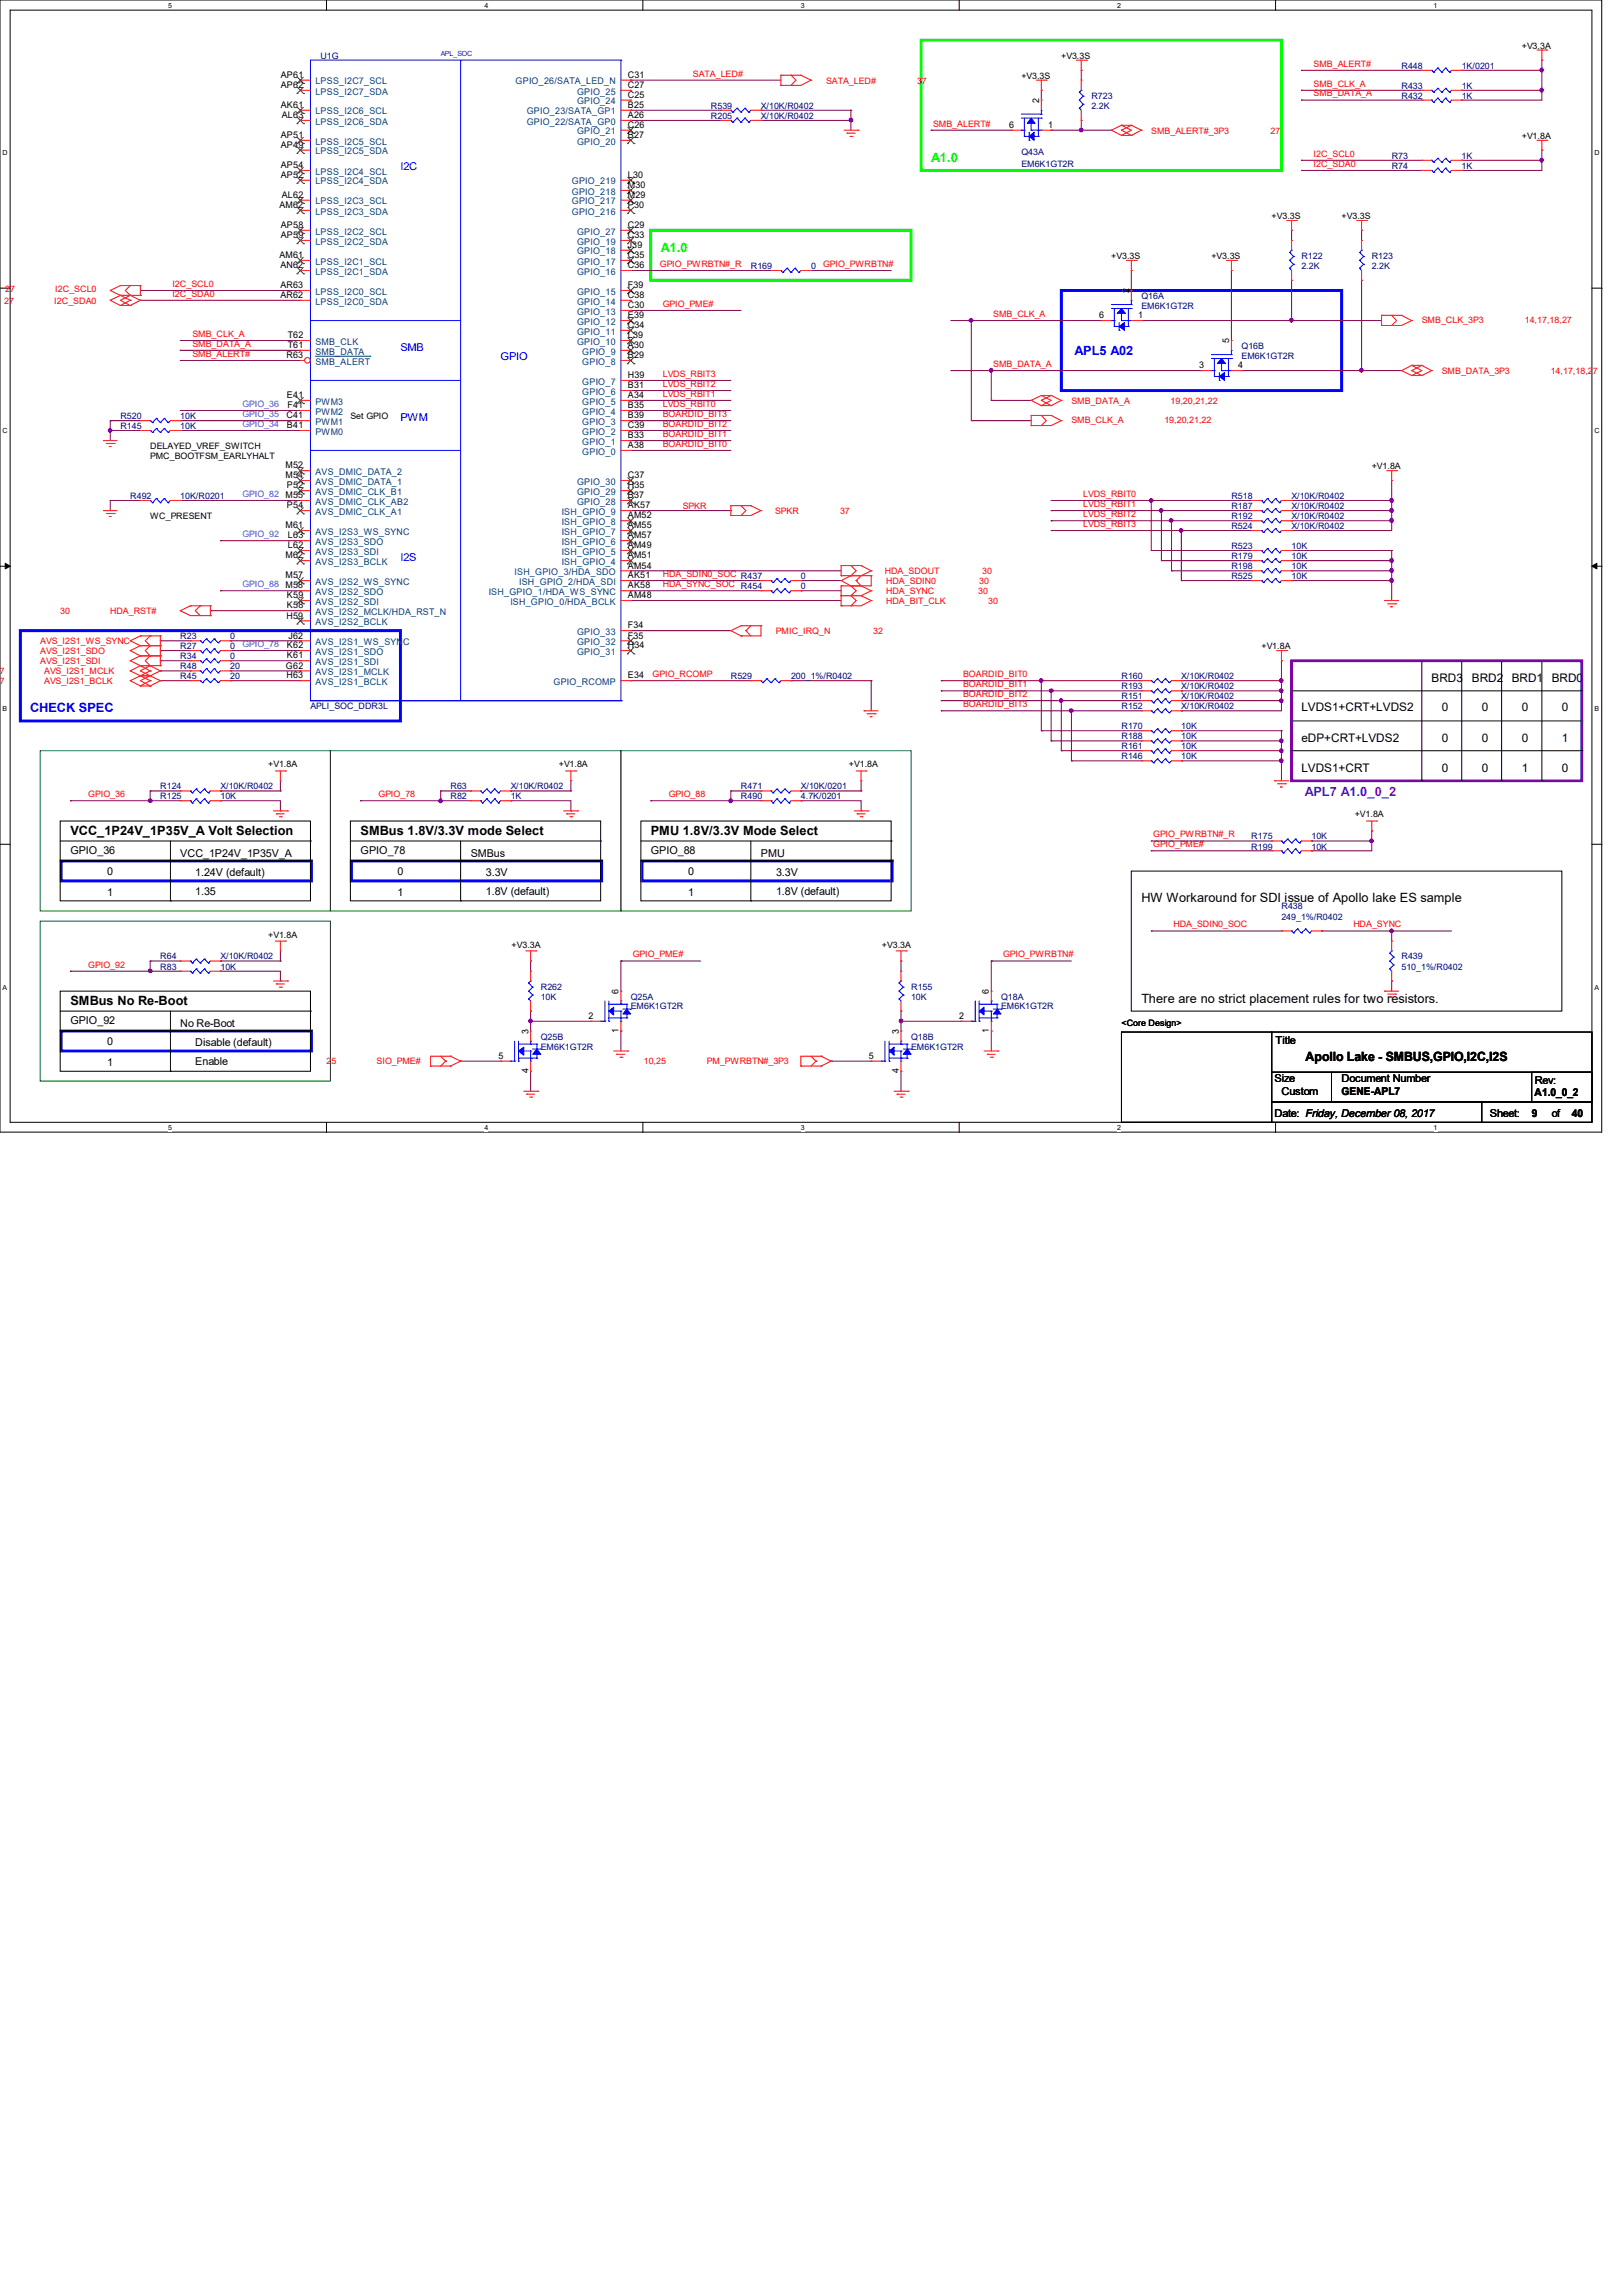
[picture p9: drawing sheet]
<svg xmlns="http://www.w3.org/2000/svg" width="210mm" height="297mm" viewBox="0 0 210 297" stroke-linecap="round" stroke-linejoin="round" font-family="sans-serif">
<defs><g id="words">
<g font-size="1.7" fill="#0f0">
<text x="120.5" y="21">A1.0</text>
<text x="85.5" y="32.6">A1.0</text>
</g>
<g font-size="1.7" fill="#00f">
<text x="139" y="46">APL5 A02</text>
<text x="3.9" y="92.2">CHECK SPEC</text>
</g>
<text font-size="1.7" fill="#8000ff" x="168.8" y="103">APL7 A1.0_0_2</text>
<g font-size="1.7">
<text x="9.1" y="108">VCC_1P24V_1P35V_A Volt Selection</text>
<text x="46.7" y="108">SMBus 1.8V/3.3V mode Select</text>
<text x="84.2" y="108">PMU 1.8V/3.3V Mode Select</text>
<text x="147.7" y="116.8">HW Workaround for SDI issue of Apollo lake ES sample</text>
<text x="9.1" y="130">SMBus No Re-Boot</text>
<text x="147.7" y="129.8">There are no strict placement rules for two resistors.</text>
<text x="168.9" y="137.3">Apollo Lake - SMBUS,GPIO,I2C,I2S</text>
</g>
<g font-size="1.5">
<text x="185.3" y="88.2">BRD3</text>
<text x="190.5" y="88.2">BRD2</text>
<text x="195.6" y="88.2">BRD1</text>
<text x="200.8" y="88.2">BRD0</text>
<text x="168.4" y="92.1">LVDS1+CRT+LVDS2</text>
<text x="168.4" y="96">eDP+CRT+LVDS2</text>
<text x="186.6" y="92.1">0</text>
<text x="186.6" y="96">0</text>
<text x="191.7" y="92.1">0</text>
<text x="191.7" y="96">0</text>
<text x="196.9" y="92.1">0</text>
<text x="196.9" y="96">0</text>
<text x="202.1" y="92.1">0</text>
<text x="202.1" y="96">1</text>
<text x="168.4" y="99.9">LVDS1+CRT</text>
<text x="186.6" y="99.9">0</text>
<text x="191.7" y="99.9">0</text>
<text x="196.9" y="99.9">1</text>
<text x="202.1" y="99.9">0</text>
</g>
<g font-size="1.4" fill="#00f">
<text x="51.8" y="22.1">I2C</text>
<text x="51.8" y="45.4">SMB</text>
<text x="64.8" y="46.7">GPIO</text>
<text x="51.8" y="54.4">PWM</text>
<text x="51.8" y="72.6">I2S</text>
</g>
<g font-size="1.4">
<text x="9.1" y="110.5">GPIO_36</text>
<text x="13.9" y="113.2">0</text>
<text x="23.3" y="110.9">VCC_1P24V_1P35V_A</text>
<text x="25.3" y="113.4">1.24V (default)</text>
<text x="46.7" y="110.5">GPIO_78</text>
<text x="51.4" y="113.2">0</text>
<text x="60.9" y="110.9">SMBus</text>
<text x="62.9" y="113.4">3.3V</text>
<text x="84.2" y="110.5">GPIO_88</text>
<text x="89" y="113.2">0</text>
<text x="98.5" y="110.9">PMU</text>
<text x="100.4" y="113.4">3.3V</text>
<text x="13.9" y="116">1</text>
<text x="25.3" y="115.8">1.35</text>
<text x="51.4" y="116">1</text>
<text x="62.9" y="115.8">1.8V (default)</text>
<text x="89" y="116">1</text>
<text x="100.4" y="115.8">1.8V (default)</text>
<text x="9.1" y="132.5">GPIO_92</text>
<text x="13.9" y="135.3">0</text>
<text x="23.3" y="132.9">No Re-Boot</text>
<text x="25.3" y="137.9">Enable</text>
<text x="25.3" y="135.4">Disable (default)</text>
<text x="165.1" y="135.1">Title</text>
<text x="13.9" y="138">1</text>
<text x="164.9" y="140.1">Size</text>
<text x="165.8" y="141.7">Custom</text>
<text x="173.6" y="141.7">GENE-APL7</text>
<text x="173.6" y="140.1">Document Number</text>
<text x="198.6" y="141.9">A1.0_0_2</text>
<text x="198.6" y="140.3">Rev:</text>
<text x="164.9" y="144.6">Date: Friday, December 08, 2017</text>
<text x="192.8" y="144.6">Sheet:</text>
<text x="198.2" y="144.6">9</text>
<text x="200.8" y="144.6">of</text>
<text x="203.4" y="144.6">40</text>
</g>
<g font-size="1.2">
<text x="36.3" y="10.1">AP61</text>
<text x="36.3" y="11.4">AP62</text>
<text x="81.2" y="10.1">C31</text>
<text x="81.2" y="11.4">C27</text>
<text x="36.3" y="14">AK61</text>
<text x="36.3" y="17.9">AP51</text>
<text x="36.4" y="15.3">AL63</text>
<text x="81.2" y="12.7">C25</text>
<text x="81.2" y="14">B25</text>
<text x="81.2" y="15.3">A26</text>
<text x="81.2" y="16.6">C26</text>
<text x="81.2" y="17.9">B27</text>
<text x="130.6" y="16.6">6</text>
<text x="134.5" y="13.4" transform="rotate(-90 134.5 13.4)">2</text>
<text x="135.6" y="16.6">1</text>
<text x="36.3" y="19.1">AP49</text>
<text x="36.3" y="23">AP52</text>
<text x="36.3" y="21.8">AP54</text>
<text x="81.2" y="23">L30</text>
<text x="36.2" y="26.9">AM62</text>
<text x="36.3" y="29.5">AP58</text>
<text x="36.4" y="25.6">AL62</text>
<text x="81.2" y="29.5">C29</text>
<text x="81.2" y="24.3">M30</text>
<text x="81.2" y="25.6">M29</text>
<text x="81.2" y="26.9">P30</text>
<text x="36.2" y="33.4">AM61</text>
<text x="36.3" y="34.7">AN62</text>
<text x="36.3" y="30.8">AP59</text>
<text x="81.2" y="32.1">J39</text>
<text x="81.2" y="30.8">C33</text>
<text x="81.2" y="33.4">C35</text>
<text x="81.2" y="34.7">C36</text>
<text x="36.3" y="38.6">AR62</text>
<text x="36.3" y="37.3">AR63</text>
<text x="81.2" y="37.3">F39</text>
<text x="81.2" y="38.6">C38</text>
<text x="81.2" y="39.9">C30</text>
<text x="81.2" y="41.2">E39</text>
<text x="142.2" y="41.2">6</text>
<text x="146.1" y="38" transform="rotate(-90 146.1 38)">2</text>
<text x="147.3" y="41.2">1</text>
<text x="37.1" y="46.4">R63</text>
<text x="37.3" y="45">T61</text>
<text x="37.3" y="43.8">T62</text>
<text x="81.2" y="45">A30</text>
<text x="81.2" y="42.5">C34</text>
<text x="81.2" y="43.8">L39</text>
<text x="81.2" y="46.4">B29</text>
<text x="155.2" y="47.7">3</text>
<text x="159" y="44.4" transform="rotate(-90 159 44.4)">5</text>
<text x="160.2" y="47.7">4</text>
<text x="37.1" y="51.5">E41</text>
<text x="37.2" y="52.8">F41</text>
<text x="81.2" y="48.9">H39</text>
<text x="81.2" y="50.3">B31</text>
<text x="81.2" y="51.5">A34</text>
<text x="81.2" y="52.8">B35</text>
<text x="37.1" y="54.1">C41</text>
<text x="37.1" y="55.4">B41</text>
<text x="81.2" y="58">A38</text>
<text x="81.2" y="54.1">B39</text>
<text x="81.2" y="55.4">C39</text>
<text x="81.2" y="56.7">B33</text>
<text x="37" y="60.6">M52</text>
<text x="37" y="61.9">M54</text>
<text x="37" y="64.5">M55</text>
<text x="37.1" y="63.2">P52</text>
<text x="37.1" y="65.8">P54</text>
<text x="81.2" y="65.8">AK57</text>
<text x="81.2" y="61.9">C37</text>
<text x="81.2" y="63.2">H35</text>
<text x="81.2" y="64.5">B37</text>
<text x="37" y="68.4">M61</text>
<text x="37.3" y="69.7">L63</text>
<text x="37.3" y="71">L62</text>
<text x="81.2" y="67.1">AM52</text>
<text x="81.2" y="68.4">AM55</text>
<text x="81.2" y="69.7">AM57</text>
<text x="81.2" y="71">AM49</text>
<text x="37" y="72.3">M62</text>
<text x="37" y="74.8">M57</text>
<text x="37" y="76.2">M58</text>
<text x="37.1" y="77.4">K59</text>
<text x="81.2" y="72.3">AM51</text>
<text x="81.2" y="73.6">AM54</text>
<text x="81.2" y="74.8">AK51</text>
<text x="81.2" y="76.2">AK58</text>
<text x="81.2" y="77.4">AM48</text>
<text x="37.1" y="80.1">H59</text>
<text x="37.1" y="78.7">K58</text>
<text x="37.1" y="83.9">K62</text>
<text x="37.3" y="82.6">J62</text>
<text x="81.2" y="81.3">F34</text>
<text x="81.2" y="82.6">F35</text>
<text x="81.2" y="83.9">H34</text>
<text x="37" y="86.5">G62</text>
<text x="37.1" y="87.8">H63</text>
<text x="37.1" y="85.2">K61</text>
<text x="81.2" y="87.8">E34</text>
<text x="76.2" y="131.9">2</text>
<text x="80.1" y="128.6" transform="rotate(-90 80.1 128.6)">6</text>
<text x="124.1" y="131.9">2</text>
<text x="128" y="128.6" transform="rotate(-90 128 128.6)">6</text>
<text x="64.5" y="137">5</text>
<text x="68.4" y="133.9" transform="rotate(-90 68.4 133.9)">3</text>
<text x="80.1" y="133.7" transform="rotate(-90 80.1 133.7)">1</text>
<text x="112.4" y="137">5</text>
<text x="116.3" y="133.9" transform="rotate(-90 116.3 133.9)">3</text>
<text x="128" y="133.7" transform="rotate(-90 128 133.7)">1</text>
<text x="68.4" y="138.8" transform="rotate(-90 68.4 138.8)">4</text>
<text x="116.3" y="138.8" transform="rotate(-90 116.3 138.8)">4</text>
</g>
<g font-size="1.2" fill="#004080">
<text x="40.8" y="10.9">LPSS_I2C7_SCL</text>
<text x="66.7" y="10.9">GPIO_26/SATA_LED_N</text>
<text x="40.8" y="16.1">LPSS_I2C6_SDA</text>
<text x="40.8" y="14.8">LPSS_I2C6_SCL</text>
<text x="40.8" y="12.2">LPSS_I2C7_SDA</text>
<text x="68.2" y="14.8">GPIO_23/SATA_GP1</text>
<text x="68.2" y="16.1">GPIO_22/SATA_GP0</text>
<text x="74.7" y="12.2">GPIO_25</text>
<text x="74.7" y="13.5">GPIO_24</text>
<text x="74.7" y="17.4">GPIO_21</text>
<text x="40.8" y="20">LPSS_I2C5_SDA</text>
<text x="40.8" y="18.7">LPSS_I2C5_SCL</text>
<text x="40.8" y="23.9">LPSS_I2C4_SDA</text>
<text x="40.8" y="22.6">LPSS_I2C4_SCL</text>
<text x="74" y="23.9">GPIO_219</text>
<text x="74.7" y="18.7">GPIO_20</text>
<text x="40.8" y="27.8">LPSS_I2C3_SDA</text>
<text x="40.8" y="26.5">LPSS_I2C3_SCL</text>
<text x="74" y="25.2">GPIO_218</text>
<text x="74" y="26.5">GPIO_217</text>
<text x="74" y="27.8">GPIO_216</text>
<text x="40.8" y="31.7">LPSS_I2C2_SDA</text>
<text x="40.8" y="30.4">LPSS_I2C2_SCL</text>
<text x="40.8" y="35.6">LPSS_I2C1_SDA</text>
<text x="40.8" y="34.2">LPSS_I2C1_SCL</text>
<text x="74.7" y="30.4">GPIO_27</text>
<text x="74.7" y="32.9">GPIO_18</text>
<text x="74.7" y="31.7">GPIO_19</text>
<text x="74.7" y="34.2">GPIO_17</text>
<text x="74.7" y="35.6">GPIO_16</text>
<text x="40.8" y="39.4">LPSS_I2C0_SDA</text>
<text x="40.8" y="38.1">LPSS_I2C0_SCL</text>
<text x="74.7" y="38.1">GPIO_15</text>
<text x="74.7" y="39.4">GPIO_14</text>
<text x="74.7" y="40.7">GPIO_13</text>
<text x="40.8" y="45.9">SMB_DATA</text>
<text x="40.8" y="44.6">SMB_CLK</text>
<text x="40.8" y="47.2">SMB_ALERT</text>
<text x="74.7" y="42">GPIO_12</text>
<text x="74.7" y="43.3">GPIO_11</text>
<text x="74.7" y="44.6">GPIO_10</text>
<text x="75.4" y="45.9">GPIO_9</text>
<text x="75.4" y="47.2">GPIO_8</text>
<text x="40.8" y="52.4">PWM3</text>
<text x="40.8" y="53.7">PWM2</text>
<text x="75.4" y="49.8">GPIO_7</text>
<text x="75.4" y="51.1">GPIO_6</text>
<text x="75.4" y="52.4">GPIO_5</text>
<text x="75.4" y="53.7">GPIO_4</text>
<text x="40.8" y="55">PWM1</text>
<text x="40.8" y="56.3">PWM0</text>
<text x="75.4" y="58.8">GPIO_0</text>
<text x="75.4" y="55">GPIO_3</text>
<text x="75.4" y="56.3">GPIO_2</text>
<text x="75.4" y="57.6">GPIO_1</text>
<text x="40.8" y="61.5">AVS_DMIC_DATA_2</text>
<text x="40.8" y="62.7">AVS_DMIC_DATA_1</text>
<text x="40.8" y="64.1">AVS_DMIC_CLK_B1</text>
<text x="40.8" y="65.3">AVS_DMIC_CLK_AB2</text>
<text x="74.7" y="62.7">GPIO_30</text>
<text x="74.7" y="64.1">GPIO_29</text>
<text x="74.7" y="65.3">GPIO_28</text>
<text x="40.8" y="66.6">AVS_DMIC_CLK_A1</text>
<text x="40.8" y="69.2">AVS_I2S3_WS_SYNC</text>
<text x="40.8" y="70.5">AVS_I2S3_SDO</text>
<text x="40.8" y="71.8">AVS_I2S3_SDI</text>
<text x="72.7" y="66.6">ISH_GPIO_9</text>
<text x="72.7" y="67.9">ISH_GPIO_8</text>
<text x="72.7" y="69.2">ISH_GPIO_7</text>
<text x="72.7" y="70.5">ISH_GPIO_6</text>
<text x="72.7" y="71.8">ISH_GPIO_5</text>
<text x="40.8" y="73.1">AVS_I2S3_BCLK</text>
<text x="40.8" y="75.7">AVS_I2S2_WS_SYNC</text>
<text x="40.8" y="77">AVS_I2S2_SDO</text>
<text x="63.2" y="77">ISH_GPIO_1/HDA_WS_SYNC</text>
<text x="66.6" y="74.4">ISH_GPIO_3/HDA_SDO</text>
<text x="67.2" y="75.7">ISH_GPIO_2/HDA_SDI</text>
<text x="72.7" y="73.1">ISH_GPIO_4</text>
<text x="40.8" y="78.3">AVS_I2S2_SDI</text>
<text x="40.8" y="79.6">AVS_I2S2_MCLK/HDA_RST_N</text>
<text x="40.8" y="80.9">AVS_I2S2_BCLK</text>
<text x="40.8" y="83.5">AVS_I2S1_WS_SYNC</text>
<text x="66" y="78.3">ISH_GPIO_0/HDA_BCLK</text>
<text x="74.7" y="82.2">GPIO_33</text>
<text x="74.7" y="83.5">GPIO_32</text>
<text x="40.8" y="84.8">AVS_I2S1_SDO</text>
<text x="40.8" y="86.1">AVS_I2S1_SDI</text>
<text x="40.8" y="87.4">AVS_I2S1_MCLK</text>
<text x="40.8" y="88.6">AVS_I2S1_BCLK</text>
<text x="71.6" y="88.6">GPIO_RCOMP</text>
<text x="74.7" y="84.8">GPIO_31</text>
</g>
<g font-size="1.1" fill="#000080">
<text x="41.5" y="7.6">U1G</text>
<text x="181.4" y="8.9">R448</text>
<text x="181.4" y="11.5">R433</text>
<text x="189.1" y="8.9">1K/0201</text>
<text x="189.1" y="11.5">1K</text>
<text x="92" y="15.4">R205</text>
<text x="92" y="14.1">R539</text>
<text x="98.5" y="15.4">X/10K/R0402</text>
<text x="98.5" y="14.1">X/10K/R0402</text>
<text x="141.2" y="12.8">R723</text>
<text x="141.2" y="14.1">2.2K</text>
<text x="181.4" y="12.8">R432</text>
<text x="189.1" y="12.8">1K</text>
<text x="132.2" y="20">Q43A</text>
<text x="132.2" y="21.6">EM6K1GT2R</text>
<text x="180.1" y="20.5">R73</text>
<text x="180.1" y="21.8">R74</text>
<text x="189.1" y="20.5">1K</text>
<text x="189.1" y="21.8">1K</text>
<text x="97.2" y="34.8">R169</text>
<text x="104.9" y="34.8">0</text>
<text x="168.4" y="33.5">R122</text>
<text x="168.4" y="34.8">2.2K</text>
<text x="177.5" y="33.5">R123</text>
<text x="177.5" y="34.8">2.2K</text>
<text x="147.7" y="38.7">Q16A</text>
<text x="147.7" y="40">EM6K1GT2R</text>
<text x="160.7" y="45.2">Q16B</text>
<text x="160.7" y="46.4">EM6K1GT2R</text>
<text x="15.6" y="54.2">R520</text>
<text x="15.6" y="55.5">R145</text>
<text x="23.3" y="54.2">10K</text>
<text x="23.3" y="55.5">10K</text>
<text x="16.8" y="64.6">R492</text>
<text x="23.3" y="64.6">10K/R0201</text>
<text x="159.3" y="65.9">R187</text>
<text x="159.3" y="64.6">R518</text>
<text x="167.1" y="65.9">X/10K/R0402</text>
<text x="167.1" y="64.6">X/10K/R0402</text>
<text x="159.3" y="71.1">R523</text>
<text x="159.3" y="68.5">R524</text>
<text x="159.3" y="67.2">R192</text>
<text x="167.1" y="71.1">10K</text>
<text x="167.1" y="68.5">X/10K/R0402</text>
<text x="167.1" y="67.2">X/10K/R0402</text>
<text x="95.9" y="75">R437</text>
<text x="103.6" y="75">0</text>
<text x="103.6" y="76.2">0</text>
<text x="159.3" y="75">R525</text>
<text x="159.3" y="73.7">R198</text>
<text x="159.3" y="72.4">R179</text>
<text x="167.1" y="75">10K</text>
<text x="167.1" y="73.7">10K</text>
<text x="167.1" y="72.4">10K</text>
<text x="23.3" y="82.7">R23</text>
<text x="29.8" y="82.7">0</text>
<text x="23.3" y="85.3">R34</text>
<text x="23.3" y="84">R27</text>
<text x="23.3" y="86.6">R48</text>
<text x="23.3" y="87.9">R45</text>
<text x="29.8" y="85.3">0</text>
<text x="29.8" y="84">0</text>
<text x="29.8" y="86.6">20</text>
<text x="29.8" y="87.9">20</text>
<text x="94.6" y="87.9">R529</text>
<text x="102.4" y="87.9">200_1%/R0402</text>
<text x="145.1" y="87.9">R160</text>
<text x="145.1" y="89.2">R193</text>
<text x="152.9" y="87.9">X/10K/R0402</text>
<text x="152.9" y="89.2">X/10K/R0402</text>
<text x="40.2" y="91.8">APLI_SOC_DDR3L</text>
<text x="145.1" y="95.7">R188</text>
<text x="145.1" y="91.8">R152</text>
<text x="145.1" y="94.4">R170</text>
<text x="145.1" y="90.5">R151</text>
<text x="152.9" y="95.7">10K</text>
<text x="152.9" y="91.8">X/10K/R0402</text>
<text x="152.9" y="94.4">10K</text>
<text x="152.9" y="90.5">X/10K/R0402</text>
<text x="145.1" y="98.3">R146</text>
<text x="145.1" y="97">R161</text>
<text x="152.9" y="98.3">10K</text>
<text x="152.9" y="97">10K</text>
<text x="20.7" y="102.2">R124</text>
<text x="20.7" y="103.5">R125</text>
<text x="28.5" y="102.2">X/10K/R0402</text>
<text x="28.5" y="103.5">10K</text>
<text x="58.3" y="102.2">R63</text>
<text x="58.3" y="103.5">R82</text>
<text x="66.1" y="102.2">X/10K/R0402</text>
<text x="66.1" y="103.5">1K</text>
<text x="95.9" y="103.5">R490</text>
<text x="95.9" y="102.2">R471</text>
<text x="103.6" y="103.5">4.7K/0201</text>
<text x="103.6" y="102.2">X/10K/0201</text>
<text x="161.9" y="109.9">R199</text>
<text x="161.9" y="108.6">R175</text>
<text x="169.7" y="109.9">10K</text>
<text x="169.7" y="108.6">10K</text>
<text x="165.8" y="117.7">R438</text>
<text x="165.8" y="119">249_1%/R0402</text>
<text x="20.7" y="124.2">R64</text>
<text x="20.7" y="125.5">R83</text>
<text x="28.5" y="124.2">X/10K/R0402</text>
<text x="28.5" y="125.5">10K</text>
<text x="181.4" y="124.2">R439</text>
<text x="181.4" y="125.5">510_1%/R0402</text>
<text x="70" y="128.1">R262</text>
<text x="70" y="129.4">10K</text>
<text x="81.6" y="129.4">Q25A</text>
<text x="81.6" y="130.6">EM6K1GT2R</text>
<text x="117.9" y="128.1">R155</text>
<text x="117.9" y="129.4">10K</text>
<text x="129.5" y="129.4">Q18A</text>
<text x="129.5" y="130.6">EM6K1GT2R</text>
<text x="70" y="134.5">Q25B</text>
<text x="70" y="135.9">EM6K1GT2R</text>
<text x="117.9" y="134.5">Q18B</text>
<text x="117.9" y="135.9">EM6K1GT2R</text>
</g>
<g font-size="1.1" fill="#f00">
<text x="89.7" y="9.9">SATA_LED#</text>
<text x="106.9" y="10.8">SATA_LED#</text>
<text x="118.7" y="10.8">37</text>
<text x="170" y="8.6">SMB_ALERT#</text>
<text x="170" y="11.2">SMB_CLK_A</text>
<text x="120.7" y="16.4">SMB_ALERT#</text>
<text x="149" y="17.3">SMB_ALERT#_3P3</text>
<text x="164.4" y="17.3">27</text>
<text x="170" y="12.5">SMB_DATA_A</text>
<text x="170" y="20.3">I2C_SCL0</text>
<text x="170" y="21.6">I2C_SDA0</text>
<text x="85.4" y="34.5">GPIO_PWRBTN#_R</text>
<text x="106.5" y="34.5">GPIO_PWRBTN#</text>
<text x=".6" y="39.3">27</text>
<text x=".7" y="37.8">27</text>
<text x="7" y="39.3">I2C_SDA0</text>
<text x="7.2" y="37.8">I2C_SCL0</text>
<text x="22.3" y="37.1">I2C_SCL0</text>
<text x="22.3" y="38.4">I2C_SDA0</text>
<text x="85.8" y="39.7">GPIO_PME#</text>
<text x="128.5" y="41">SMB_CLK_A</text>
<text x="184" y="41.8">SMB_CLK_3P3</text>
<text x="197.3" y="41.8">14,17,18,27</text>
<text x="24.9" y="43.6">SMB_CLK_A</text>
<text x="24.9" y="44.9">SMB_DATA_A</text>
<text x="24.9" y="46.2">SMB_ALERT#</text>
<text x="128.5" y="47.5">SMB_DATA_A</text>
<text x="85.8" y="52.7">LVDS_RBIT0</text>
<text x="85.8" y="50.1">LVDS_RBIT2</text>
<text x="85.8" y="48.8">LVDS_RBIT3</text>
<text x="85.8" y="51.4">LVDS_RBIT1</text>
<text x="85.8" y="54">BOARDID_BIT3</text>
<text x="138.6" y="52.3">SMB_DATA_A</text>
<text x="151.5" y="52.3">19,20,21,22</text>
<text x="186.6" y="48.4">SMB_DATA_3P3</text>
<text x="200.7" y="48.4">14,17,18,27</text>
<text x="85.8" y="57.8">BOARDID_BIT0</text>
<text x="85.8" y="55.2">BOARDID_BIT2</text>
<text x="85.8" y="56.6">BOARDID_BIT1</text>
<text x="138.6" y="54.7">SMB_CLK_A</text>
<text x="150.7" y="54.7">19,20,21,22</text>
<text x="88.3" y="65.8">SPKR</text>
<text x="140.2" y="64.3">LVDS_RBIT0</text>
<text x="140.2" y="65.6">LVDS_RBIT1</text>
<text x="100.3" y="66.5">SPKR</text>
<text x="108.7" y="66.5">37</text>
<text x="140.2" y="66.9">LVDS_RBIT2</text>
<text x="140.2" y="68.2">LVDS_RBIT3</text>
<text x="85.8" y="74.7">HDA_SDIN0_SOC</text>
<text x="85.8" y="76">HDA_SYNC_SOC R454</text>
<text x="114.5" y="74.3">HDA_SDOUT</text>
<text x="114.7" y="75.6">HDA_SDIN0</text>
<text x="114.7" y="76.9">HDA_SYNC</text>
<text x="126.6" y="76.9">30</text>
<text x="126.7" y="75.6">30</text>
<text x="127.1" y="74.3">30</text>
<text x="5.2" y="83.4">AVS_I2S1_WS_SYNC</text>
<text x="7.8" y="79.5">30</text>
<text x="14.3" y="79.5">HDA_RST#</text>
<text x="100.4" y="82.1">PMIC_IRQ_N</text>
<text x="113" y="82.1">32</text>
<text x="114.7" y="78.2">HDA_BIT_CLK</text>
<text x="127.9" y="78.2">30</text>
<text x="-.8" y="87.3">27</text>
<text x="-.8" y="88.6">27</text>
<text x="5.2" y="84.7">AVS_I2S1_SDO</text>
<text x="5.2" y="86">AVS_I2S1_SDI</text>
<text x="5.7" y="87.3">AVS_I2S1_MCLK</text>
<text x="5.7" y="88.6">AVS_I2S1_BCLK</text>
<text x="84.5" y="87.6">GPIO_RCOMP</text>
<text x="124.6" y="88.9">BOARDID_BIT1</text>
<text x="124.6" y="87.6">BOARDID_BIT0</text>
<text x="124.6" y="90.2">BOARDID_BIT2</text>
<text x="124.6" y="91.5">BOARDID_BIT3</text>
<text x="11.4" y="103.2">GPIO_36</text>
<text x="49" y="103.2">GPIO_78</text>
<text x="86.5" y="103.2">GPIO_88</text>
<text x="149.2" y="109.6">GPIO_PME#</text>
<text x="149.2" y="108.4">GPIO_PWRBTN#_R</text>
<text x="11.4" y="125.2">GPIO_92</text>
<text x="81.9" y="123.9">GPIO_PME#</text>
<text x="129.8" y="123.9">GPIO_PWRBTN#</text>
<text x="151.8" y="120">HDA_SDIN0_SOC</text>
<text x="175.1" y="120">HDA_SYNC</text>
<text x="42.2" y="137.7">25</text>
<text x="48.7" y="137.7">SIO_PME#</text>
<text x="83.3" y="137.7">10,25</text>
<text x="91.5" y="137.7">PM_PWRBTN#_3P3</text>
</g>
<g font-size="1.1">
<text x="132.2" y="10.2">+V3.3S</text>
<text x="137.3" y="7.6">+V3.3S</text>
<text x="196.9" y="6.3">+V3.3A</text>
<text x="196.9" y="17.9">+V1.8A</text>
<text x="164.5" y="28.3">+V3.3S</text>
<text x="173.6" y="28.3">+V3.3S</text>
<text x="143.8" y="33.5">+V3.3S</text>
<text x="156.8" y="33.5">+V3.3S</text>
<text x="19.4" y="58.1">DELAYED_VREF_SWITCH</text>
<text x="19.4" y="59.4">PMC_BOOTFSM_EARLYHALT</text>
<text x="45.3" y="54.2">Set GPIO</text>
<text x="177.5" y="60.7">+V1.8A</text>
<text x="19.4" y="67.2">WC_PRESENT</text>
<text x="163.2" y="84">+V1.8A</text>
<text x="34.7" y="99.3">+V1.8A</text>
<text x="72.3" y="99.3">+V1.8A</text>
<text x="109.9" y="99.3">+V1.8A</text>
<text x="175.3" y="105.8">+V1.8A</text>
<text x="34.7" y="121.3">+V1.8A</text>
<text x="66.2" y="122.6">+V3.3A</text>
<text x="114.1" y="122.6">+V3.3A</text>
<text x="145.1" y="132.7">&lt;Core Design&gt;</text>
</g>
<g font-size="1.1" fill="#0080ff">
<text x="31.4" y="54">GPIO_35</text>
<text x="31.4" y="52.7">GPIO_36</text>
<text x="31.4" y="55.2">GPIO_34</text>
<text x="31.4" y="64.3">GPIO_82</text>
<text x="31.4" y="69.5">GPIO_92</text>
<text x="31.4" y="76">GPIO_88</text>
<text x="31.4" y="83.7">GPIO_78</text>
</g>
<g font-size=".9">
<text x="21.8" y="1">5</text>
<text x="62.7" y="1">4</text>
<text x="103.6" y="1">3</text>
<text x="144.6" y="1">2</text>
<text x="185.5" y="1">1</text>
<text x=".3" y="20.1">D</text>
<text x="206.3" y="20.1">D</text>
<text x=".3" y="56.1">C</text>
<text x="206.3" y="56.1">C</text>
<text x=".3" y="92.1">B</text>
<text x="206.3" y="92.1">B</text>
<text x=".3" y="128.1">A</text>
<text x="206.3" y="128.1">A</text>
<text x="21.8" y="146.2">5</text>
<text x="62.7" y="146.2">4</text>
<text x="103.6" y="146.2">3</text>
<text x="144.6" y="146.2">2</text>
<text x="185.5" y="146.2">1</text>
</g>
<text font-size=".9" fill="#00f" x="57" y="7.3">APL_SOC</text>
</g></defs>
<path d="M0 0h207.3v146.5h-207.3zM1.3 1.3h204.7v143.9h-204.7z" fill="none" stroke="#000" stroke-width=".13"/>
<g fill="#fff">
<path d="M21.8 .2h.5v1h-.5z"/>
<path d="M21.8 145.4h.5v1h-.5z"/>
</g>
<path d="M42.2 0v1.3M42.2 145.2v1.4" fill="none" stroke="#000" stroke-width=".13"/>
<g fill="#fff">
<path d="M62.7 .2h.5v1h-.5z"/>
<path d="M62.7 145.4h.5v1h-.5z"/>
</g>
<path d="M83.2 0v1.3M83.2 145.2v1.4" fill="none" stroke="#000" stroke-width=".13"/>
<g fill="#fff">
<path d="M103.6 .2h.5v1h-.5z"/>
<path d="M103.6 145.4h.5v1h-.5z"/>
</g>
<path d="M124.1 0v1.3M124.1 145.2v1.4" fill="none" stroke="#000" stroke-width=".13"/>
<g fill="#fff">
<path d="M144.6 .2h.5v1h-.5z"/>
<path d="M144.6 145.4h.5v1h-.5z"/>
</g>
<path d="M165.1 0v1.3M165.1 145.2v1.4" fill="none" stroke="#000" stroke-width=".13"/>
<g fill="#fff">
<path d="M185.5 .2h.5v1h-.5z"/>
<path d="M185.5 145.4h.5v1h-.5z"/>
<path d="M.3 19.3h.7v1h-.7z"/>
<path d="M206.3 19.3h.7v1h-.7z"/>
<path d="M.3 55.3h.7v1h-.7z"/>
<path d="M206.3 55.3h.7v1h-.7z"/>
</g>
<path d="M0 37.3h1.3M206 37.3h1.3" fill="none" stroke="#000" stroke-width=".13"/>
<g fill="#fff">
<path d="M.3 91.3h.6v1h-.6z"/>
<path d="M206.3 91.3h.6v1h-.6z"/>
</g>
<path d="M0 73.3h1.3M206 73.3h1.3" fill="none" stroke="#000" stroke-width=".13"/>
<path d="M.7 72.9l.6 .4-.6 .3zM206 73.3l.6-.4v.7z" fill="#000" stroke="#000" stroke-width=".13"/>
<g fill="#fff">
<path d="M.3 127.3h.6v1h-.6z"/>
<path d="M206.3 127.3h.6v1h-.6z"/>
</g>
<g fill="none" stroke="#000" stroke-width=".13">
<path d="M167.1 89.4h37.6M167.1 93.3h37.6M167.1 97.2h37.6M184 85.5v15.5M189.1 85.5v15.5M194.3 85.5v15.5M199.5 85.5v15.5M204.7 89.4h.1M204.7 93.3h.1M204.7 97.2h.1M0 109.3h1.3M7.8 106.3h32.4v10.3h-32.4z"/>
<path d="M7.8 111.4h32.5M7.8 108.8h32.4M22.1 116.6h.1M22.1 108.8v7.8M40.2 111.4h.1M40.2 108.8h.1M40.3 111.4h.1M45.3 106.3h32.4v10.3h-32.4zM45.3 111.4h32.6M45.3 108.8h32.4M59.6 116.6h.1M59.6 108.8v7.8"/>
<path d="M77.7 111.4h.1M77.7 108.8h.1M77.9 111.4h.1M82.9 106.3h32.4v10.3h-32.4zM82.9 111.4h32.5M82.9 108.8h32.4M97.2 116.6h.1M97.2 108.8v7.8M115.3 111.4h.1M115.3 108.8h.1M115.4 111.4h.1M146.4 112.7h55.7v18.2h-55.7z"/>
<path d="M184 101h.1M189.1 101h.1M194.3 101h.1M199.5 101h.1M206 109.3h1.3M7.8 128.3h32.4v10.3h-32.4zM7.8 133.4h32.5M7.8 130.9h32.4M22.1 138.6h.1M22.1 130.9v7.7M40.2 133.4h.1M40.2 130.9h.1"/>
<path d="M40.3 133.4h.1M145.1 133.6h19.4v11.6h-19.4zM164.5 138.8h7.8v3.8h-7.8zM164.5 133.6h41.5v5.2h-41.5zM172.3 138.8h33.7v3.8h-33.7zM198.2 138.8h7.8v3.8h-7.8zM164.5 142.6h27.2v2.6h-27.2zM191.7 142.6h14.3v2.6h-14.3z"/>
</g>
<path d="M5.2 97.2h37.6v20.7h-37.6zM42.8 97.2h37.5v20.7h-37.5zM80.3 97.2h37.6v20.7h-37.6zM5.2 119.2h37.6v20.7h-37.6z" fill="none" stroke="#008000" stroke-width=".13"/>
<path d="M137.3 37.6h36.3v12.9h-36.3zM2.6 81.6h49.2v11.7h-49.2zM7.9 111.4h32.4v2.6h-32.4zM45.5 111.4h32.4v2.6h-32.4zM83.1 111.4h32.3v2.6h-32.3zM7.9 133.4h32.4v2.6h-32.4z" fill="none" stroke="#00f" stroke-width=".38"/>
<path d="M119.2 5.2h46.6v16.9h-46.6zM84.2 29.8h33.7v6.5h-33.7z" fill="none" stroke="#0f0" stroke-width=".38"/>
<path d="M167.1 85.5h37.6v15.5h-37.6z" fill="none" stroke="#8000ff" stroke-width=".38"/>
<g fill="none" stroke="#800040" stroke-width=".13">
<path d="M81.6 10.4h.1M81.6 15.6h.1M81.6 14.3h.1M81.6 10.4h19.4M81.6 15.6h11.7M81.6 14.3h11.7M98.5 14.3h.1M98.5 15.6h.1M98.5 15.6h11.6M98.5 14.3h11.6M110.1 15.6h.1M110.1 14.3h.1"/>
<path d="M110.1 14.3v2.5M120.5 16.8h.1M120.5 16.8h10.4M134.7 11.7h.1M134.7 11.7v1.3M136 16.8h.1M136 16.8h7.8M139.9 9.1h.1M139.9 15.6h.1M139.9 16.8h.1M139.9 9.1v1.3M139.9 15.6v1.2"/>
<path d="M168.4 9.1h.1M168.4 11.7h.1M168.4 13h.1M168.4 9.1h15.6M168.4 11.7h15.6M168.4 13h15.6M189.1 9.1h.1M189.1 11.7h.1M189.1 13h.1M189.1 9.1h10.4M189.1 11.7h10.4M199.5 7.8h.1"/>
<path d="M199.5 19.4h.1M199.5 11.7h.1M199.5 9.1h.1M199.5 7.8v5.2h-10.4M199.5 19.4v2.7h-10.4M18.2 37.6h.1M18.2 38.9h.1M18.2 37.6h20.7M18.2 38.9h20.7M81.6 35h.1M81.6 35h18.2M104.9 35h.1"/>
<path d="M104.9 35h10.4M146.4 35h.1M146.4 35v2.6M159.3 35h.1M159.3 35v9.1M167.1 29.8h.1M167.1 36.3h.1M167.1 29.8v1.3M167.1 36.3v5.2M168.4 20.7h.1M168.4 22.1h.1M168.4 20.7h15.6"/>
<path d="M168.4 22.1h15.6M176.2 29.8h.1M176.2 36.3h.1M176.2 29.8v1.3M176.2 36.3v11.7M189.1 20.7h.1M189.1 22.1h.1M189.1 20.7h10.4M199.5 20.7h.1M14.3 55.7h.1M14.3 54.4h.1M14.3 55.7h3.9"/>
<path d="M14.3 54.4v2.6M14.3 54.4h3.9M23.3 44.1h.1M23.3 45.3h.1M23.3 46.7h.1M23.3 55.7h.1M23.3 54.4h.1M23.3 53.1h.1M23.3 44.1h15.6M23.3 45.3h15.6M23.3 46.7h15.6M23.3 55.7h15.6"/>
<path d="M23.3 54.4h15.6M23.3 53.1h15.6M81.6 40.2h.1M81.6 53.1h.1M81.6 50.5h.1M81.6 49.2h.1M81.6 51.8h.1M81.6 58.3h.1M81.6 55.7h.1M81.6 54.4h.1M81.6 57h.1M81.6 55.7h13"/>
<path d="M81.6 54.4h13M81.6 53.1h13M81.6 40.2h14.3M81.6 51.8h13M81.6 50.5h13M81.6 49.2h13M81.6 58.3h13M81.6 57h13M123.1 41.5h.1M123.1 48h.1M123.1 41.5h19.4M123.1 48h32.3"/>
<path d="M125.7 41.5h.1M125.7 54.4h.1M125.7 54.4h7.7M125.7 41.5v12.9M128.3 48h.1M128.3 51.8h.1M128.3 48v3.8M128.3 51.8h5.1M142.5 41.5h.1M147.7 41.5h.1M147.7 41.5h31.1M155.4 48h.1"/>
<path d="M160.7 48h.1M160.7 48h20.7M167.1 41.5h.1M176.2 48h.1M14.3 64.8h.1M14.3 64.8h3.9M14.3 64.8v1.3M23.3 64.8h.1M23.3 64.8h15.6M27.2 79h.1M27.2 79h11.7M28.5 76.5h.1"/>
<path d="M28.5 70h.1M28.5 76.5h10.4M28.5 70h10.4M81.6 73.9h.1M81.6 75.1h.1M81.6 77.7h.1M81.6 76.5h.1M81.6 66.1h13M81.6 73.9h27.2M81.6 75.1h16.9M81.6 77.7h27.2M81.6 76.5h16.9"/>
<path d="M94.6 66.1h.1M103.6 75.1h.1M103.6 76.5h.1M103.6 75.1h5.2M103.6 76.5h5.2M136 64.8h.1M136 67.4h.1M136 68.7h.1M136 66.1h.1M136 66.1h25.9M136 67.4h25.9M136 68.7h25.9"/>
<path d="M136 64.8h25.9M149 64.8h.1M149 71.2h.1M149 64.8v6.4M149 71.2h12.9M150.3 66.1h.1M150.3 72.6h.1M150.3 66.1v6.5M150.3 72.6h11.6M151.6 67.4h.1M151.6 73.9h.1M151.6 67.4v6.5"/>
<path d="M151.6 73.9h10.3M152.9 68.7h.1M152.9 75.1h.1M152.9 68.7v6.4M152.9 75.1h9M167.1 64.8h.1M167.1 66.1h.1M167.1 67.4h.1M167.1 68.7h.1M167.1 71.2h.1M167.1 72.6h.1M167.1 73.9h.1"/>
<path d="M167.1 75.1h.1M167.1 66.1h13M167.1 67.4h13M167.1 64.8h13M167.1 71.2h13M167.1 72.6h13M167.1 73.9h13M167.1 75.1h13M180.1 67.4h.1M180.1 66.1h.1M180.1 64.8h.1M180.1 62.2h.1"/>
<path d="M180.1 75.1h.1M180.1 73.9h.1M180.1 72.6h.1M180.1 71.2h.1M180.1 62.2v6.5h-13M180.1 71.2v6.5M20.7 82.9h.1M20.7 84.2h.1M20.7 85.5h.1M20.7 86.8h.1M20.7 88.1h.1M20.7 88.1h3.9"/>
<path d="M20.7 84.2h3.9M20.7 86.8h3.9M20.7 82.9h3.9M20.7 85.5h3.9M29.8 84.2h.1M29.8 86.8h.1M29.8 88.1h.1M29.8 82.9h.1M29.8 85.5h.1M29.8 88.1h9.1M29.8 84.2h9.1M29.8 86.8h9.1"/>
<path d="M29.8 82.9h9.1M29.8 85.5h9.1M81.6 88.1h.1M81.6 81.6h.1M81.6 88.1h15.6M81.6 81.6h13M102.4 88.1h.1M102.4 88.1h10.3M112.7 88.1h.1M112.7 88.1v3.9M121.8 90.7h.1M121.8 92h.1"/>
<path d="M121.8 89.4h.1M121.8 88.1h.1M121.8 88.1h25.9M121.8 89.4h25.9M121.8 90.7h25.9M121.8 92h25.9M134.7 88.1h.1M134.7 94.6h.1M134.7 94.6h13M134.7 88.1v6.5M136 89.4h.1M136 95.9h.1"/>
<path d="M136 89.4v6.5M136 95.9h11.7M137.3 90.7h.1M137.3 97.2h.1M137.3 90.7v6.5M137.3 97.2h10.4M138.6 92h.1M138.6 98.5h.1M138.6 92v6.5M138.6 98.5h9.1M152.9 88.1h.1M152.9 89.4h.1"/>
<path d="M152.9 90.7h.1M152.9 92h.1M152.9 94.6h.1M152.9 95.9h.1M152.9 97.2h.1M152.9 98.5h.1M152.9 88.1h12.9M152.9 89.4h12.9M152.9 90.7h12.9M152.9 94.6h12.9M152.9 95.9h12.9M152.9 97.2h12.9"/>
<path d="M152.9 98.5h12.9M165.8 90.7h.1M165.8 89.4h.1M165.8 88.1h.1M165.8 85.5h.1M165.8 98.5h.1M165.8 97.2h.1M165.8 95.9h.1M165.8 94.6h.1M165.8 85.5v6.5h-12.9M165.8 94.6v6.4M9.1 103.6h.1"/>
<path d="M9.1 103.6h14.2M19.4 103.6h.1M19.4 102.4h.1M19.4 102.4h3.9M19.4 102.4v1.2M28.5 103.6h.1M28.5 102.4h.1M28.5 103.6h7.8v1.3M28.5 102.4h7.8M36.3 104.9h.1M36.3 102.4h.1M36.3 101v1.4"/>
<path d="M46.7 103.6h.1M46.7 103.6h14.2M57 103.6h.1M57 102.4h.1M57 102.4h3.9M57 102.4v1.2M66.1 103.6h.1M66.1 102.4h.1M66.1 103.6h7.8v1.3M66.1 102.4h7.8M73.9 104.9h.1M73.9 102.4h.1"/>
<path d="M73.9 101v1.4M84.2 103.6h.1M84.2 103.6h14.3M94.6 103.6h.1M94.6 102.4h.1M94.6 102.4h3.9M94.6 102.4v1.2M103.6 103.6h.1M103.6 102.4h.1M103.6 103.6h7.8v1.3M103.6 102.4h7.8M111.4 104.9h.1"/>
<path d="M111.4 102.4h.1M111.4 101v1.4M149 110.1h.1M149 108.8h.1M149 110.1h15.5M149 108.8h15.5M169.7 110.1h.1M169.7 108.8h.1M169.7 108.8h7.8M177.5 108.8h.1M177.5 107.5h.1M177.5 107.5v2.6h-7.8"/>
<path d="M9.1 125.7h.1M9.1 125.7h14.2M19.4 125.7h.1M19.4 124.4h.1M19.4 124.4h3.9M19.4 124.4v1.3M28.5 125.7h.1M28.5 124.4h.1M28.5 124.4h7.8M28.5 125.7h7.8v1.3M36.3 127h.1M36.3 124.4h.1"/>
<path d="M36.3 123.1v1.3M59.6 137.3h.1M59.6 137.3h5.2M68.7 124.4h.1M68.7 132.2h.1M68.7 138.6h.1M68.7 130.9h.1M68.7 124.4v1.3M68.7 130.9v2.5M68.7 138.6v2.6M68.7 132.2h7.8M80.3 124.4h.1"/>
<path d="M80.3 133.4h.1M80.3 124.4h10.4M80.3 124.4v3.9M80.3 133.4v2.6M107.5 137.3h.1M107.5 137.3h5.2M116.6 132.2h.1M116.6 138.6h.1M116.6 124.4h.1M116.6 130.9h.1M116.6 132.2h7.8M116.6 124.4v1.3"/>
<path d="M116.6 130.9v2.5M116.6 138.6v2.6M128.3 124.4h.1M128.3 133.4h.1M128.3 124.4h10.3M128.3 124.4v3.9M128.3 133.4v2.6M149 120.5h.1M149 120.5h16.8M171 120.5h.1M171 120.5h16.8M180.1 120.5h.1"/>
<path d="M180.1 127h.1M180.1 120.5v1.3M180.1 127v1.3"/>
</g>
<g fill="#f0f" stroke="#f0f" stroke-width=".13">
<circle cx="199.5" cy="9" r=".24"/>
<circle cx="150.3" cy="66.1" r=".24"/>
<circle cx="151.6" cy="67.4" r=".24"/>
<circle cx="180.1" cy="67.3" r=".24"/>
<circle cx="180.1" cy="66.1" r=".24"/>
<circle cx="180.1" cy="64.8" r=".24"/>
<circle cx="149" cy="64.8" r=".24"/>
<circle cx="152.8" cy="68.6" r=".24"/>
<circle cx="180.1" cy="75.1" r=".24"/>
<circle cx="180.1" cy="73.8" r=".24"/>
<circle cx="180.1" cy="72.5" r=".24"/>
<circle cx="199.5" cy="20.7" r=".24"/>
<circle cx="177.5" cy="108.8" r=".24"/>
<circle cx="68.6" cy="132.1" r=".24"/>
<circle cx="110.1" cy="15.5" r=".24"/>
<circle cx="14.2" cy="55.7" r=".24"/>
<circle cx="125.7" cy="41.5" r=".24"/>
<circle cx="128.2" cy="47.9" r=".24"/>
<circle cx="167.1" cy="41.4" r=".24"/>
<circle cx="176.2" cy="47.9" r=".24"/>
<circle cx="199.5" cy="11.7" r=".24"/>
<circle cx="19.4" cy="103.6" r=".24"/>
<circle cx="57" cy="103.6" r=".24"/>
<circle cx="94.5" cy="103.6" r=".24"/>
<circle cx="19.4" cy="125.7" r=".24"/>
<circle cx="165.8" cy="88.1" r=".24"/>
<circle cx="165.8" cy="89.4" r=".24"/>
<circle cx="165.8" cy="90.7" r=".24"/>
<circle cx="137.3" cy="90.7" r=".24"/>
<circle cx="138.6" cy="92" r=".24"/>
<circle cx="165.8" cy="95.9" r=".24"/>
<circle cx="165.8" cy="97.1" r=".24"/>
<circle cx="165.8" cy="98.4" r=".24"/>
<circle cx="136" cy="89.4" r=".24"/>
<circle cx="180.1" cy="120.4" r=".24"/>
<circle cx="134.7" cy="88.1" r=".24"/>
<circle cx="116.6" cy="132.1" r=".24"/>
<circle cx="139.9" cy="16.8" r=".24"/>
</g>
<g fill="none" stroke="#f00" stroke-width=".13">
<path d="M101 11h.1M101 9.7h.1M101 9.7h2.6M101 9.7v1.3M102.4 11h.1M102.4 9.7h.1M102.4 9.7l.6 .7-.6 .6M103.6 9.7h.1M103.6 9.7l1.3 .7M104.9 10.4h.1M104.9 10.4l-1.3 .6h-2.6M109.2 16.8h1.8"/>
<path d="M109.6 17.2h.1M109.6 17.2h1.1M110 17.7h.2M110.2 17.7h.1M111 16.8h.1M130.9 16.8h.1M130.9 16.8h1.3M134.1 10.4h1.3M134.7 11.7h.1M134.7 13h.1M134.7 16.8h1.3M134.7 10.4v1.3"/>
<path d="M134.7 13v1.3M135.4 10.4h.1M136 16.8h.1M139.3 7.8h1.3M139.9 9.1h.1M139.9 7.8v1.3M140.6 7.8h.1M143.8 16.8h.1M143.8 16.8l1.3 .7M145.1 17.5h.1M145.1 16.2h.1M145.1 16.8h.1"/>
<path d="M145.1 16.2h1.3M145.1 17.5h1.3M145.1 16.2l-1.3 .6M145.1 16.2l1.3 .6-1.3 .7M145.1 16.8l1.3 .7M146.4 16.2h.1M146.4 17.5h.1M146.4 16.2l1.3 .6M146.4 16.2l-1.3 .6M147.7 16.8h.1M147.7 16.8l-1.3 .7M184 13h.1"/>
<path d="M184 13h1.3M187.8 13h1.3M189.1 13h.1M198.9 6.5h1.3M198.9 18.2h1.3M199.5 7.8h.1M199.5 19.4h.1M199.5 6.5v1.3M199.5 18.2v1.2M200.2 6.5h.1M200.2 18.2h.1M14.3 38.9h.1"/>
<path d="M14.3 37.6h.1M14.3 38.9l1.3 .6M14.3 37.6l1.3 .6M15.6 38.2h.1M15.6 39.5h.1M15.6 37h.1M15.6 38.2h2.6M15.6 38.2l-1.3 .7M15.6 39.5h1.2M15.6 38.2l1.2 .7M15.6 37l-1.3 .6M15.6 37h2.6"/>
<path d="M16.8 39.5h.1M16.8 38.2h.1M16.8 38.9h.1M16.8 37h.1M16.8 38.2l1.4 .7M16.8 38.2l-1.2 .7 1.2 .6M16.8 38.9l-1.2 .6M16.8 37l-.6 .6 .6 .6M18.2 38.9h.1M18.2 38.2h.1M18.2 37h.1M18.2 38.9l-1.4 .6"/>
<path d="M18.2 37v1.2M145.8 33.7h1.3M146.4 35h.1M146.4 37.6h.1M146.4 33.7v1.3M146.4 37.6v1.3M147.1 33.7h.1M158.7 33.7h1.3M159.3 35h.1M159.3 33.7v1.3M160 33.7h.1M166.5 28.5h1.3"/>
<path d="M167.1 29.8h.1M167.1 36.3h.1M167.1 31.1h.1M167.1 28.5v1.3M167.1 31.1v1.3M167.1 35v1.3M167.8 28.5h.1M175.6 28.5h1.2M176.2 29.8h.1M176.2 36.3h.1M176.2 31.1h.1M176.2 28.5v1.3"/>
<path d="M176.2 31.1v1.3M176.2 35v1.3M176.8 28.5h.1M184 20.7h.1M184 20.7h1.3M187.8 20.7h1.3M189.1 20.7h.1M13.4 57h.1M13.4 57h1.8M13.8 57.4h1M14.1 57.8h.1M14.1 57.8h.3"/>
<path d="M14.8 57.4h.1M18.2 54.4h.1M18.2 54.4h1.2M22.1 54.4h1.2M23.3 54.4h.1M38.9 45.3h.1M38.9 44.1h.1M38.9 45.3h1.3M38.9 44.1h1.3M133.4 55.1h.1M133.4 53.8h.1M133.4 51.8h.1"/>
<path d="M133.4 53.8h2.6M133.4 53.8v1.3M133.4 51.8l1.3 .7M134.7 55.1h.1M134.7 53.8h.1M134.7 52.5h.1M134.7 51.2h.1M134.7 51.8h.1M134.7 53.8l.7 .6-.7 .7M134.7 51.2h1.3M134.7 52.5h1.3M134.7 51.2l-1.3 .6"/>
<path d="M134.7 51.2l1.3 .6-1.3 .7M134.7 51.8l1.3 .7M136 53.8h.1M136 51.2h.1M136 52.5h.1M136 53.8l1.3 .6M136 51.2l1.3 .6M136 51.2l-1.3 .6M137.3 54.4h.1M137.3 51.8h.1M137.3 54.4l-1.3 .7h-2.6M137.3 51.8l-1.3 .7"/>
<path d="M142.5 41.5h.1M142.5 41.5h1.3M146.4 41.5h1.3M147.7 41.5h.1M155.4 48h.1M155.4 48h1.4M159.3 44.1h.1M159.3 44.1v1.2M159.3 48h1.4M160.7 48h.1M178.8 42.1h.1M178.8 40.8h.1"/>
<path d="M178.8 40.8h2.6M178.8 40.8v1.3M180.1 42.1h.1M180.1 40.8h.1M180.1 40.8l.6 .7-.6 .6M181.4 48h.1M181.4 40.8h.1M181.4 48l1.3 .6M181.4 40.8l1.3 .7M182.7 48.6h.1M182.7 47.3h.1M182.7 48h.1"/>
<path d="M182.7 41.5h.1M182.7 47.3h1.3M182.7 48.6h1.3M182.7 47.3l-1.3 .7M182.7 47.3l1.3 .7-1.3 .6M182.7 48l1.3 .6M182.7 41.5l-1.3 .6h-2.6M184 47.3h.1M184 48.6h.1M184 47.3l1.3 .7M184 47.3l-1.3 .7M185.3 48h.1"/>
<path d="M185.3 48l-1.3 .6M13.4 66.1h.1M13.4 66.1h1.8M13.8 66.5h1M14.1 66.8h.1M14.1 66.8h.3M14.8 66.5h.1M23.3 79h.1M23.3 79l1.3 .7h2.6M24.6 78.4h.1M24.6 78.4h2.6M24.6 78.4l-1.3 .6"/>
<path d="M25.9 79.7h.1M25.9 78.4h.1M25.9 78.4l-.6 .6 .6 .7M27.2 79.7h.1M27.2 78.4h.1M27.2 78.4v1.3M38.9 60.9h.1M38.9 62.2h.1M38.9 63.5h.1M38.9 64.8h.1M38.9 66.1h.1M38.9 68.7h.1"/>
<path d="M38.9 70h.1M38.9 71.2h.1M38.9 72.6h.1M38.9 75.1h.1M38.9 76.5h.1M38.9 77.7h.1M38.9 79h.1M38.9 77.7h1.3M38.9 66.1h1.3M38.9 60.9h1.3M38.9 75.1h1.3M38.9 71.2h1.3"/>
<path d="M38.9 68.7h1.3M38.9 62.2h1.3M38.9 63.5h1.3M38.9 64.8h1.3M38.9 70h1.3M38.9 72.6h1.3M38.9 76.5h1.3M38.9 79h1.3M94.6 66.7h.1M94.6 65.4h.1M94.6 65.4h2.6M94.6 65.4v1.3"/>
<path d="M95.9 66.7h.1M95.9 65.4h.1M95.9 65.4l.6 .7-.6 .6M97.2 65.4h.1M97.2 65.4l1.3 .7M98.5 66.1h.1M98.5 75.1h.1M98.5 66.1l-1.3 .6h-2.6M98.5 75.1h1.3M102.4 75.1h1.2M103.6 75.1h.1M108.8 75.1h.1"/>
<path d="M108.8 78.4h.1M108.8 77.1h.1M108.8 74.5h.1M108.8 73.2h.1M108.8 75.8h.1M108.8 74.5h3.9M108.8 75.1l1.3 .7M108.8 77.1h2.6M108.8 73.2v1.3M108.8 75.8v2.6M108.8 73.2h2.6M110.1 75.8h.1"/>
<path d="M110.1 74.5h.1M110.1 78.4h.1M110.1 77.1h.1M110.1 73.2h.1M110.1 74.5l-1.3 .6M110.1 77.1l.7 .6-.7 .7M110.1 73.2l.7 .7-.7 .6M110.1 75.8l.7 .7-.7 .6M110.8 75.1h.1M110.8 75.1l.6 .7M111.4 77.1h.1M111.4 73.2h.1"/>
<path d="M111.4 75.8h.1M111.4 77.1l1.3 .6M111.4 73.2l1.3 .7M111.4 75.8l1.3 .7M112.7 74.5h.1M112.7 77.7h.1M112.7 73.9h.1M112.7 76.5h.1M112.7 74.5v1.3h-3.9M112.7 73.9l-1.3 .6-.6 .6M112.7 77.7l-1.3 .7h-2.6M112.7 76.5l-1.3 .6"/>
<path d="M161.9 75.1h.1M161.9 66.1h.1M161.9 71.2h.1M161.9 68.7h.1M161.9 73.9h.1M161.9 66.1h1.3M161.9 75.1h1.3M161.9 71.2h1.3M161.9 68.7h1.3M161.9 73.9h1.3M165.8 66.1h1.3M165.8 75.1h1.3"/>
<path d="M165.8 71.2h1.3M165.8 68.7h1.3M165.8 73.9h1.3M167.1 75.1h.1M167.1 66.1h.1M167.1 71.2h.1M167.1 68.7h.1M167.1 73.9h.1M179.2 77.7h.1M179.2 77.7h1.8M179.5 60.9h1.2M179.6 78.1h1"/>
<path d="M180 78.5h.1M180 78.5h.2M180.1 62.2h.1M180.1 60.9v1.3M180.6 78.1h.1M180.7 60.9h.1M16.8 82.9h.1M16.8 84.2h.1M16.8 85.5h.1M16.8 86.8h.1M16.8 88.1h.1M16.8 82.9l1.4 .7"/>
<path d="M16.8 84.2l1.4 .7M16.8 85.5l1.4 .6M16.8 86.8l1.4 .7M16.8 88.1l1.4 .7M18.2 82.3h.1M18.2 83.6h.1M18.2 84.9h.1M18.2 86.1h.1M18.2 87.5h.1M18.2 88.8h.1M18.2 82.3h2.5M18.2 83.6h2.5"/>
<path d="M18.2 82.3l-1.4 .6M18.2 84.9h2.5M18.2 83.6l-1.4 .6M18.2 86.1h2.5M18.2 84.9l-1.4 .6M18.2 86.1l-1.4 .7M18.2 87.5h1.2M18.2 86.1l1.2 .7M18.2 87.5l-1.4 .6M18.2 88.8h1.2M18.2 87.5l1.2 .6M19.4 83.6h.1"/>
<path d="M19.4 82.3h.1M19.4 84.9h.1M19.4 86.1h.1M19.4 87.5h.1M19.4 86.8h.1M19.4 88.8h.1M19.4 88.1h.1M19.4 84.9l-.6 .6 .6 .6M19.4 82.3l-.6 .6 .6 .7M19.4 83.6l-.6 .6 .6 .7M19.4 86.1l1.3 .7M19.4 86.1l-1.2 .7 1.2 .7"/>
<path d="M19.4 86.8l-1.2 .7M19.4 87.5l1.3 .6M19.4 87.5l-1.2 .6 1.2 .7M19.4 88.1l-1.2 .7M20.7 83.6h.1M20.7 82.3h.1M20.7 84.9h.1M20.7 86.1h.1M20.7 86.8h.1M20.7 88.1h.1M20.7 82.3v3.8M20.7 86.8l-1.3 .7"/>
<path d="M20.7 88.1l-1.3 .7M24.6 85.5h.1M24.6 85.5h1.3M28.5 85.5h1.3M29.8 85.5h.1M35.6 99.8h1.4M36.3 99.8v1.2M37 99.8h.1M38.9 80.3h.1M38.9 82.9h.1M38.9 84.2h.1M38.9 85.5h.1"/>
<path d="M38.9 86.8h.1M38.9 88.1h.1M38.9 84.2h1.3M38.9 85.5h1.3M38.9 88.1h1.3M38.9 80.3h1.3M38.9 82.9h1.3M38.9 86.8h1.3M73.2 99.8h1.3M73.9 99.8v1.2M74.5 99.8h.1M94.6 81.6h.1"/>
<path d="M94.6 81.6l1.3 .7M95.9 82.3h.1M95.9 81h.1M95.9 81h2.6M95.9 81l-1.3 .6M96.5 81.6h.1M96.5 81.6l.7 .7M97.2 88.1h.1M97.2 81l-.7 .6M97.2 88.1h1.3M98.5 81h.1M98.5 81v1.3h-2.6"/>
<path d="M101 88.1h1.4M102.4 88.1h.1M110.8 99.8h1.3M111.4 99.8v1.2M111.8 92h.1M111.8 92h1.8M112.1 99.8h.1M112.2 92.4h1M112.6 92.8h.1M112.6 92.8h.3M113.2 92.4h.1M147.7 95.9h.1"/>
<path d="M147.7 98.5h.1M147.7 88.1h.1M147.7 92h.1M147.7 92h1.3M147.7 95.9h1.3M147.7 98.5h1.3M147.7 88.1h1.3M151.6 92h1.3M151.6 95.9h1.3M151.6 98.5h1.3M151.6 88.1h1.3M152.9 95.9h.1"/>
<path d="M152.9 98.5h.1M152.9 88.1h.1M152.9 92h.1M165.2 84.2h1.3M165.8 85.5h.1M165.8 84.2v1.3M166.5 84.2h.1M23.3 102.4h.1M23.3 102.4h1.3M27.2 102.4h1.3M28.5 102.4h.1M35.4 104.9h1.8"/>
<path d="M35.8 105.3h.1M35.8 105.3h1M36.2 105.7h.2M36.3 101h.1M36.4 105.7h.1M37.2 104.9h.1M60.9 102.4h.1M60.9 103.6h.1M60.9 102.4h1.3M60.9 103.6h1.3M64.8 102.4h1.3M64.8 103.6h1.3"/>
<path d="M66.1 102.4h.1M66.1 103.6h.1M72.9 104.9h1.9M73.3 105.3h.1M73.3 105.3h1.1M73.7 105.7h.3M73.9 101h.1M74 105.7h.1M74.8 104.9h.1M98.5 103.6h.1M98.5 103.6h1.3M102.4 103.6h1.2"/>
<path d="M103.6 103.6h.1M110.5 104.9h1.8M110.9 105.3h.1M110.9 105.3h1M111.3 105.7h.2M111.4 101h.1M111.5 105.7h.1M112.3 104.9h.1M164.5 110.1h.1M164.5 110.1h1.3M164.9 101h.1M164.9 101h1.9"/>
<path d="M165.3 101.4h1M165.7 101.9h.1M165.7 101.9h.2M166.3 101.4h.1M168.4 110.1h1.3M169.7 110.1h.1M176.8 106.3h1.3M177.5 107.5h.1M177.5 106.3v1.2M178.1 106.3h.1M35.4 127h1.8M35.6 121.8h1.4"/>
<path d="M35.8 127.3h.1M35.8 127.3h1M36.2 127.8h.2M36.3 123.1h.1M36.3 121.8v1.3M36.4 127.8h.1M37 121.8h.1M37.2 127h.1M55.7 138h.1M55.7 138h2.6M57 136.7l.7 .6M57.7 137.3h.1"/>
<path d="M57.7 137.3l-.7 .7M58.3 136.7h.1M58.3 138h.1M58.3 136.7h-2.6v1.3M58.3 136.7l1.3 .6M59.6 137.3h.1M59.6 137.3l-1.3 .7M64.8 137.3h.1M64.8 137.3h1.3M68 123.1h1.3M68.7 124.4h.1M68.7 133.4h.1"/>
<path d="M68.7 138.6h.1M68.7 123.1v1.3M68.7 133.4v1.3M68.7 137.3v1.3M69.3 123.1h.1M79.4 136h1.8M79.8 136.4h.1M79.8 136.4h1.1M80.2 136.8h.3M80.5 136.8h.1M81.2 136h.1M103.6 138h.1"/>
<path d="M103.6 138h2.7M104.9 136.7l.7 .6M105.6 137.3h.1M105.6 137.3l-.7 .7M106.3 136.7h.1M106.3 138h.1M106.3 136.7h-2.7v1.3M106.3 136.7l1.2 .6M107.5 137.3h.1M107.5 137.3l-1.2 .7M116 123.1h1.3M116.6 124.4h.1"/>
<path d="M116.6 123.1v1.3M117.3 123.1h.1M127.3 136h1.9M127.8 136.4h.1M127.8 136.4h1M128.1 136.8h.3M128.4 136.8h.1M129.2 136h.1M179.2 128.3h.1M179.2 128.3h1.8M179.6 128.7h1M180 129h.1"/>
<path d="M180 129h.2M180.6 128.7h.1M67.8 141.2h1.8M68.2 141.6h.1M68.2 141.6h1M68.5 142h.3M68.8 142h.1M69.6 141.2h.1M115.7 141.2h1.8M116.1 141.6h.1M116.1 141.6h1M116.5 142h.2"/>
<path d="M116.7 142h.1M117.5 141.2h.1"/>
</g>
<g fill="none" stroke="#00f" stroke-width=".13">
<path d="M59.6 7.8v82.9M80.3 7.8h.1M80.3 7.8h-40.1v82.9M80.3 7.8v82.9M132.2 16.8h.1M132.2 15.3h2.5M132.2 14.8h2.5M132.2 16.8h.3M132.5 16.8h.1M132.5 17.7h.1M132.5 15.3v2.4M132.5 17.7h.7"/>
<path d="M133.2 17.7h.1M133.2 18.2h.1M133.2 17.1v1.1M133.4 16.8h.1M133.4 16v.8M133.4 16.8h1.3M133.8 17.7h.1M133.8 17.7h.6M134.4 16.8h.1M134.4 17.7h.1M134.4 15.3v2.4M134.7 15.3h.1"/>
<path d="M134.7 14.8h.1M134.7 14.3h.1M134.7 16.8h.1M134.7 14.3v.5M185.3 13h.1M185.3 13l.2 .3M185.5 13.3h.1M186.1 12.7h.1M186.1 12.7l-.6 .6M186.1 12.7l.5 .6M186.6 13.3h.1M187.1 12.7h.1"/>
<path d="M187.1 12.7l.5 .6M187.1 12.7l-.5 .6M187.6 13.3h.1M187.8 13l-.2 .3M143.8 39.9h2.6M143.8 39.4h2.6M144.2 39.9v2.3M146 39.9v2.3M146.4 39.9h.1M146.4 39.4h.1M146.4 38.9h.1M146.4 38.9v.5"/>
<path d="M166.9 32.7h.1M166.9 34.7h.1M166.9 33.7h.1M166.9 32.7l.5 .5M166.9 34.7l.2 .3M166.9 33.7l.5 .5M167.1 32.4h.1M167.1 32.4l-.2 .3M167.4 34.2h.1M167.4 33.2h.1M167.4 34.2l-.5 .5M167.4 33.2l-.5 .5"/>
<path d="M175.9 32.7h.1M175.9 34.7h.1M175.9 33.7h.1M175.9 32.7l.5 .5M175.9 34.7l.3 .3M175.9 33.7l.5 .5M176.2 32.4h.1M176.2 32.4l-.3 .3M176.4 34.2h.1M176.4 33.2h.1M176.4 34.2l-.5 .5M176.4 33.2l-.5 .5"/>
<path d="M185.3 20.7h.1M185.3 20.7l.2 .3M185.5 21h.1M186.1 20.5h.1M186.1 20.5l-.6 .5M186.1 20.5l.5 .5M186.6 21h.1M187.1 20.5h.1M187.1 20.5l.5 .5M187.1 20.5l-.5 .5M187.6 21h.1M187.8 20.7l-.2 .3"/>
<path d="M19.4 54.4h.1M19.4 54.4l.3 .3M19.7 54.7h.1M20.2 54.1h.1M20.2 54.1l-.5 .6M20.2 54.1l.5 .6M20.7 54.7h.1M21.3 54.1h.1M21.3 54.1l.5 .6M21.3 54.1l-.6 .6M21.8 54.7h.1M22.1 54.4l-.3 .3"/>
<path d="M40.2 41.5h.1M40.2 49.2h.1M40.2 58.3h.1M40.2 41.5h19.4M40.2 49.2h19.4M40.2 58.3h19.4M143.8 41.5h.1M143.8 41.5h.4M144.2 41.5h.1M144.2 42.2h.1M144.2 42.2h.6M144.8 42.2h.1"/>
<path d="M144.8 42.8h.1M144.8 41.7v1.1M145.1 41.5h.1M145.1 40.6v.9M145.1 41.5h1.3M145.5 42.2h.1M145.5 42.2h.5M146 41.5h.1M146 42.2h.1M146.4 41.5h.1M156.8 48h.1M156.8 46.4h2.5"/>
<path d="M156.8 45.9h2.5M156.8 48h.3M157.1 48h.1M157.1 48.7h.1M157.1 46.4v2.3M157.1 48.7h.7M157.8 48.7h.1M157.8 49.2h.1M157.8 48.2v1M158.1 48h.1M158.1 47v1M158.1 48h1.2"/>
<path d="M158.5 48.7h.1M158.5 48.7h.5M159 48h.1M159 48.7h.1M159 46.4v2.3M159.3 46.4h.1M159.3 45.9h.1M159.3 45.3h.1M159.3 48h.1M159.3 45.3v.6M99.8 75.1h.1M99.8 75.1l.2 .3"/>
<path d="M100 75.4h.1M100.5 74.9h.1M100.5 74.9l-.5 .5M100.5 74.9l.5 .5M101 75.4h.1M101.6 74.9h.1M101.6 74.9l.5 .5M101.6 74.9l-.6 .5M102.1 75.4h.1M102.4 75.1l-.3 .3M163.2 75.1h.1M163.2 66.1h.1"/>
<path d="M163.2 71.2h.1M163.2 68.7h.1M163.2 73.9h.1M163.2 75.1l.3 .3M163.2 66.1l.3 .2M163.2 71.2l.3 .3M163.2 68.7l.3 .2M163.2 73.9l.3 .2M163.5 75.4h.1M163.5 66.3h.1M163.5 71.5h.1M163.5 68.9h.1"/>
<path d="M163.5 74.1h.1M164 74.9h.1M164 65.8h.1M164 71h.1M164 68.4h.1M164 73.6h.1M164 74.9l-.5 .5M164 74.9l.5 .5M164 65.8l-.5 .5M164 65.8l.5 .5M164 71l-.5 .5M164 71l.5 .5"/>
<path d="M164 68.4l-.5 .5M164 68.4l.5 .5M164 73.6l-.5 .5M164 73.6l.5 .5M164.5 75.4h.1M164.5 66.3h.1M164.5 71.5h.1M164.5 68.9h.1M164.5 74.1h.1M165.1 74.9h.1M165.1 65.8h.1M165.1 71h.1"/>
<path d="M165.1 68.4h.1M165.1 73.6h.1M165.1 74.9l.5 .5M165.1 74.9l-.6 .5M165.1 65.8l.5 .5M165.1 65.8l-.6 .5M165.1 71l.5 .5M165.1 71l-.6 .5M165.1 68.4l.5 .5M165.1 68.4l-.6 .5M165.1 73.6l.5 .5M165.1 73.6l-.6 .5"/>
<path d="M165.6 75.4h.1M165.6 66.3h.1M165.6 71.5h.1M165.6 68.9h.1M165.6 74.1h.1M165.8 75.1l-.2 .3M165.8 66.1l-.2 .2M165.8 71.2l-.2 .3M165.8 68.7l-.2 .2M165.8 73.9l-.2 .2M25.9 85.5h.1M25.9 85.5l.3 .3"/>
<path d="M26.2 85.8h.1M26.7 85.3h.1M26.7 85.3l-.5 .5M26.7 85.3l.5 .5M27.2 85.8h.1M27.7 85.3h.1M27.7 85.3l.5 .5M27.7 85.3l-.5 .5M28.2 85.8h.1M28.5 85.5l-.3 .3M40.2 90.7h.1M40.2 90.7h40.1"/>
<path d="M59.6 90.7h.1M80.3 90.7h.1M98.5 88.1h.1M98.5 88.1l.2 .2M98.7 88.3h.1M99.2 87.8h.1M99.2 87.8l-.5 .5M99.2 87.8l.6 .5M99.8 88.3h.1M100.3 87.8h.1M100.3 87.8l.5 .5M100.3 87.8l-.5 .5"/>
<path d="M100.8 88.3h.1M101 88.1l-.2 .2M149 95.9h.1M149 98.5h.1M149 88.1h.1M149 92h.1M149 95.9l.3 .2M149 98.5l.3 .2M149 88.1l.3 .2M149 92l.3 .2M149.3 96.1h.1M149.3 98.7h.1"/>
<path d="M149.3 88.3h.1M149.3 92.2h.1M149.8 95.6h.1M149.8 98.2h.1M149.8 87.8h.1M149.8 91.7h.1M149.8 95.6l-.5 .5M149.8 95.6l.5 .5M149.8 98.2l-.5 .5M149.8 98.2l.5 .5M149.8 87.8l-.5 .5M149.8 87.8l.5 .5"/>
<path d="M149.8 91.7l-.5 .5M149.8 91.7l.5 .5M150.3 96.1h.1M150.3 98.7h.1M150.3 88.3h.1M150.3 92.2h.1M150.8 95.6h.1M150.8 98.2h.1M150.8 87.8h.1M150.8 91.7h.1M150.8 95.6l.5 .5M150.8 95.6l-.5 .5"/>
<path d="M150.8 98.2l.5 .5M150.8 98.2l-.5 .5M150.8 87.8l.5 .5M150.8 87.8l-.5 .5M150.8 91.7l.5 .5M150.8 91.7l-.5 .5M151.3 96.1h.1M151.3 98.7h.1M151.3 88.3h.1M151.3 92.2h.1M151.6 95.9l-.3 .2M151.6 98.5l-.3 .2"/>
<path d="M151.6 88.1l-.3 .2M151.6 92l-.3 .2M24.6 102.4h.1M24.6 102.4l.3 .2M24.9 102.6h.1M25.4 102.1h.1M25.4 102.1l-.5 .5M25.4 102.1l.5 .5M25.9 102.6h.1M26.5 102.1h.1M26.5 102.1l.5 .5M26.5 102.1l-.6 .5"/>
<path d="M27 102.6h.1M27.2 102.4l-.2 .2M62.2 102.4h.1M62.2 103.6h.1M62.2 102.4l.2 .2M62.2 103.6l.2 .3M62.4 102.6h.1M62.4 103.9h.1M63 102.1h.1M63 103.4h.1M63 102.1l-.6 .5M63 102.1l.5 .5"/>
<path d="M63 103.4l-.6 .5M63 103.4l.5 .5M63.5 102.6h.1M63.5 103.9h.1M64 102.1h.1M64 103.4h.1M64 102.1l.5 .5M64 102.1l-.5 .5M64 103.4l.5 .5M64 103.4l-.5 .5M64.5 102.6h.1M64.5 103.9h.1"/>
<path d="M64.8 102.4l-.3 .2M64.8 103.6l-.3 .3M99.8 103.6h.1M99.8 103.6l.2 .3M100 103.9h.1M100.5 103.4h.1M100.5 103.4l-.5 .5M100.5 103.4l.5 .5M101 103.9h.1M101.6 103.4h.1M101.6 103.4l.5 .5M101.6 103.4l-.6 .5"/>
<path d="M102.1 103.9h.1M102.4 103.6l-.3 .3M165.8 110.1h.1M165.8 110.1l.3 .3M166.1 110.4h.1M166.6 109.9h.1M166.6 109.9l-.5 .5M166.6 109.9l.5 .5M167.1 110.4h.1M167.6 109.9h.1M167.6 109.9l.5 .5M167.6 109.9l-.5 .5"/>
<path d="M168.1 110.4h.1M168.4 110.1l-.3 .3M66.1 137.3h.1M66.1 137.3h.5M66.6 137.3h.1M66.6 134.7v2.6M67.1 137.3h.1M67.1 134.7v2.6M67.1 135.1h2.4M67.1 136.9h2.4M67.8 136h.9M68.7 135.1h.1"/>
<path d="M68.7 136.9h.1M68.7 136h.1M68.7 137.3h.1M68.7 134.7h.1M68.7 134.7v.4M68.7 136v1.3M68.9 135.8h1.1M69.5 136.9h.1M69.5 136.4h.1M69.5 135.1h.1M69.5 135.8h.1M69.5 135.1v.7"/>
<path d="M69.5 136.4v.5M70 135.8h.1"/>
</g>
<g fill="#00f" stroke="#00f" stroke-width=".13">
<path d="M158.1 46.4l.5 .6h-1.1z" fill-rule="evenodd"/>
<path d="M157.8 48.7l.7-.5v1z" fill-rule="evenodd"/>
<path d="M133.4 15.3l.5 .7h-1z" fill-rule="evenodd"/>
<path d="M133.2 17.7l.6-.6v1.1z" fill-rule="evenodd"/>
<path d="M145.1 39.9l.5 .7h-1z" fill-rule="evenodd"/>
<path d="M144.8 42.2l.7-.5v1.1z" fill-rule="evenodd"/>
<path d="M67.1 136l.7-.5v1.1z" fill-rule="evenodd"/>
<path d="M69.5 135.8l.5 .6h-1.1z" fill-rule="evenodd"/>
</g>
<g fill="none" stroke="#804000" stroke-width=".13">
<path d="M38.4 61.3h.1M38.4 62.6h.1M38.4 63.9h.1M38.4 66.5h.1M38.4 69.1h.1M38.4 71.7h.1M38.4 73h.1M38.4 75.6h.1M38.4 78.1h.1M38.5 60.5l.8 .8M38.5 61.8l.8 .8M38.5 63.1l.8 .8"/>
<path d="M38.5 65.7l.8 .8M38.5 68.3l.8 .8M38.5 70.9l.8 .8M38.5 72.2l.8 .8M38.5 74.8l.8 .8M38.5 77.3l.8 .8M38.5 80l.8 .8M39.2 60.5l-.8 .8M39.2 61.8l-.8 .8M39.2 63.1l-.8 .8M39.2 65.7l-.8 .8M39.2 68.3l-.8 .8"/>
<path d="M39.2 70.9l-.8 .8M39.2 72.2l-.8 .8M39.2 74.8l-.8 .8M39.2 77.3l-.8 .8M39.2 80l-.8 .8M39.3 61.3h.1M39.3 62.6h.1M39.3 63.9h.1M39.3 66.5h.1M39.3 69.1h.1M39.3 71.7h.1M39.3 73h.1"/>
<path d="M39.3 75.6h.1M39.3 78.1h.1M38.4 80.8h.1M39.3 80.8h.1"/>
</g>
<circle cx="39.8" cy="46.6" r=".36" fill="#fff" stroke="#f00" stroke-width=".13"/>
<g fill="none" stroke="#f00" stroke-width=".13">
<path d="M38.9 10.4h.1M38.9 15.6h.1M38.9 14.3h.1M38.9 19.4h.1M38.9 18.2h.1M38.9 11.7h.1M38.9 10.4h1.3M38.9 15.6h1.3M38.9 14.3h1.3M38.9 19.4h1.3M38.9 18.2h1.3M38.9 11.7h1.3"/>
<path d="M80.3 10.4h1.3M80.3 15.6h1.3M80.3 14.3h1.3M80.3 18.2h1.3M80.3 11.7h1.3M80.3 13h1.3M80.3 16.8h1.3M81.6 10.4h.1M81.6 11.7h.1M81.6 13h.1M81.6 14.3h.1M81.6 15.6h.1"/>
<path d="M81.6 16.8h.1M81.6 18.2h.1M93.3 15.6h.1M93.3 14.3h.1M93.3 15.6h1.3M93.3 14.3h1.3M97.2 15.6h1.3M97.2 14.3h1.3M98.5 15.6h.1M98.5 14.3h.1M139.9 15.6h.1M139.9 10.4h.1"/>
<path d="M139.9 10.4v1.3M139.9 14.3v1.3M184 9.1h.1M184 11.7h.1M184 11.7h1.3M184 9.1h1.3M187.8 11.7h1.3M187.8 9.1h1.3M189.1 9.1h.1M189.1 11.7h.1M38.9 23.3h.1M38.9 22.1h.1"/>
<path d="M38.9 27.2h.1M38.9 25.9h.1M38.9 31.1h.1M38.9 29.8h.1M38.9 35h.1M38.9 33.7h.1M38.9 38.9h.1M38.9 37.6h.1M38.9 23.3h1.3M38.9 22.1h1.3M38.9 27.2h1.3M38.9 25.9h1.3"/>
<path d="M38.9 31.1h1.3M38.9 29.8h1.3M38.9 35h1.3M38.9 33.7h1.3M38.9 38.9h1.3M38.9 37.6h1.3M80.3 23.3h1.3M80.3 27.2h1.3M80.3 25.9h1.3M80.3 31.1h1.3M80.3 29.8h1.3M80.3 35h1.3"/>
<path d="M80.3 33.7h1.3M80.3 38.9h1.3M80.3 37.6h1.3M80.3 32.4h1.3M80.3 24.6h1.3M81.6 29.8h.1M81.6 32.4h.1M81.6 31.1h.1M81.6 33.7h.1M81.6 35h.1M81.6 37.6h.1M81.6 38.9h.1"/>
<path d="M81.6 23.3h.1M81.6 24.6h.1M81.6 25.9h.1M81.6 27.2h.1M99.8 35h.1M99.8 35h1.2M103.6 35h1.3M104.9 35h.1M184 22.1h.1M184 22.1h1.3M187.8 22.1h1.3M189.1 22.1h.1"/>
<path d="M18.2 55.7h.1M18.2 55.7h1.2M22.1 55.7h1.2M23.3 55.7h.1M38.9 46.7h.1M38.9 51.8h.1M38.9 53.1h.1M38.9 54.4h.1M38.9 55.7h.1M38.9 46.7h.5M38.9 51.8h1.3M38.9 53.1h1.3"/>
<path d="M38.9 54.4h1.3M38.9 55.7h1.3M80.3 46.7h1.3M80.3 51.8h1.3M80.3 53.1h1.3M80.3 54.4h1.3M80.3 55.7h1.3M80.3 45.3h1.3M80.3 40.2h1.3M80.3 41.5h1.3M80.3 42.8h1.3M80.3 44.1h1.3"/>
<path d="M80.3 58.3h1.3M80.3 49.2h1.3M80.3 50.5h1.3M80.3 57h1.3M81.6 45.3h.1M81.6 40.2h.1M81.6 41.5h.1M81.6 42.8h.1M81.6 44.1h.1M81.6 58.3h.1M81.6 46.7h.1M81.6 49.2h.1"/>
<path d="M81.6 50.5h.1M81.6 51.8h.1M81.6 53.1h.1M81.6 54.4h.1M81.6 55.7h.1M81.6 57h.1M18.2 64.8h.1M18.2 64.8h1.2M22.1 64.8h1.2M23.3 64.8h.1M80.3 66.1h1.3M80.3 67.4h1.3"/>
<path d="M80.3 68.7h1.3M80.3 70h1.3M80.3 71.2h1.3M80.3 72.6h1.3M80.3 73.9h1.3M80.3 75.1h1.3M80.3 76.5h1.3M80.3 77.7h1.3M80.3 62.2h1.3M80.3 63.5h1.3M80.3 64.8h1.3M81.6 66.1h.1"/>
<path d="M81.6 67.4h.1M81.6 68.7h.1M81.6 70h.1M81.6 71.2h.1M81.6 72.6h.1M81.6 73.9h.1M81.6 75.1h.1M81.6 76.5h.1M81.6 77.7h.1M81.6 62.2h.1M81.6 63.5h.1M81.6 64.8h.1"/>
<path d="M98.5 76.5h.1M98.5 76.5h1.3M102.4 76.5h1.2M103.6 76.5h.1M161.9 64.8h.1M161.9 72.6h.1M161.9 67.4h.1M161.9 67.4h1.3M161.9 72.6h1.3M161.9 64.8h1.3M165.8 67.4h1.3M165.8 72.6h1.3"/>
<path d="M165.8 64.8h1.3M167.1 64.8h.1M167.1 72.6h.1M167.1 67.4h.1M24.6 84.2h.1M24.6 86.8h.1M24.6 82.9h.1M24.6 88.1h.1M24.6 82.9h1.3M24.6 84.2h1.3M24.6 88.1h1.3M24.6 86.8h1.3"/>
<path d="M28.5 82.9h1.3M28.5 84.2h1.3M28.5 88.1h1.3M28.5 86.8h1.3M29.8 84.2h.1M29.8 86.8h.1M29.8 82.9h.1M29.8 88.1h.1M80.3 81.6h1.3M80.3 82.9h1.3M80.3 84.2h1.3M80.3 88.1h1.3"/>
<path d="M81.6 81.6h.1M81.6 82.9h.1M81.6 84.2h.1M81.6 88.1h.1M147.7 94.6h.1M147.7 90.7h.1M147.7 97.2h.1M147.7 89.4h.1M147.7 94.6h1.3M147.7 90.7h1.3M147.7 97.2h1.3M147.7 89.4h1.3"/>
<path d="M151.6 94.6h1.3M151.6 90.7h1.3M151.6 97.2h1.3M151.6 89.4h1.3M152.9 94.6h.1M152.9 90.7h.1M152.9 97.2h.1M152.9 89.4h.1M23.3 103.6h.1M23.3 103.6h1.3M27.2 103.6h1.3M28.5 103.6h.1"/>
<path d="M98.5 102.4h.1M98.5 102.4h1.3M102.4 102.4h1.2M103.6 102.4h.1M164.5 108.8h.1M164.5 108.8h1.3M168.4 108.8h1.3M169.7 108.8h.1M23.3 124.4h.1M23.3 125.7h.1M23.3 124.4h1.3M23.3 125.7h1.3"/>
<path d="M27.2 124.4h1.3M27.2 125.7h1.3M28.5 124.4h.1M28.5 125.7h.1M68.7 130.9h.1M68.7 125.7h.1M68.7 125.7v1.3M68.7 129.5v1.4M76.5 132.2h.1M76.5 132.2h1.2M80.3 128.3h.1M80.3 133.4h.1"/>
<path d="M80.3 128.3v1.2M80.3 132.2v1.2M112.7 137.3h.1M112.7 137.3h1.3M116.6 133.4h.1M116.6 138.6h.1M116.6 130.9h.1M116.6 125.7h.1M116.6 125.7v1.3M116.6 129.5v1.4M116.6 133.4v1.3M116.6 137.3v1.3"/>
<path d="M124.4 132.2h.1M124.4 132.2h1.3M128.3 128.3h.1M128.3 133.4h.1M128.3 128.3v1.2M128.3 132.2v1.2M165.8 120.5h.1M165.8 120.5h1.3M169.7 120.5h1.3M171 120.5h.1M180.1 127h.1M180.1 121.8h.1"/>
<path d="M180.1 121.8v1.3M180.1 125.7v1.3"/>
</g>
<path d="M40.8 46.1h7.1M47.9 46.1h.1" fill="none" stroke="#004080" stroke-width=".13"/>
<g fill="none" stroke="#804000" stroke-width=".13">
<path d="M38.4 10.8h.1M38.4 16h.1M38.4 14.7h.1M38.4 19.9h.1M38.4 18.6h.1M38.4 12.1h.1M38.5 10l.8 .8M38.5 15.2l.8 .8M38.5 13.9l.8 .8M38.5 19l.8 .9M38.5 17.8l.8 .8M38.5 11.3l.8 .8"/>
<path d="M39.2 10l-.8 .8M39.2 15.2l-.8 .8M39.2 13.9l-.8 .8M39.2 19l-.8 .9M39.2 17.8l-.8 .8M39.2 11.3l-.8 .8M39.3 10.8h.1M39.3 16h.1M39.3 14.7h.1M39.3 19.9h.1M39.3 18.6h.1M39.3 12.1h.1"/>
<path d="M81.2 17.3h.1M81.2 18.6h.1M81.2 16.5l.8 .8M81.2 17.8l.8 .8M82 16.5l-.8 .8M82 17.8l-.8 .8M82 17.3h.1M82 18.6h.1M38.4 23.7h.1M38.4 22.5h.1M38.4 27.6h.1M38.4 26.3h.1"/>
<path d="M38.4 31.5h.1M38.4 30.2h.1M38.4 35.4h.1M38.4 34.1h.1M38.5 22.9l.8 .8M38.5 21.7l.8 .8M38.5 26.8l.8 .8M38.5 25.5l.8 .8M38.5 30.7l.8 .8M38.5 29.4l.8 .8M38.5 34.6l.8 .8M38.5 33.3l.8 .8"/>
<path d="M39.2 22.9l-.8 .8M39.2 21.7l-.8 .8M39.2 26.8l-.8 .8M39.2 25.5l-.8 .8M39.2 30.7l-.8 .8M39.2 29.4l-.8 .8M39.2 34.6l-.8 .8M39.2 33.3l-.8 .8M39.3 23.7h.1M39.3 22.5h.1M39.3 27.6h.1M39.3 26.3h.1"/>
<path d="M39.3 31.5h.1M39.3 30.2h.1M39.3 35.4h.1M39.3 34.1h.1M81.2 30.2h.1M81.2 32.8h.1M81.2 31.5h.1M81.2 34.1h.1M81.2 38h.1M81.2 23.7h.1M81.2 25.1h.1M81.2 26.3h.1"/>
<path d="M81.2 27.6h.1M81.2 29.4l.8 .8M81.2 32l.8 .8M81.2 30.7l.8 .8M81.2 33.3l.8 .8M81.2 37.2l.8 .8M81.2 22.9l.8 .8M81.2 24.3l.8 .8M81.2 25.5l.8 .8M81.2 26.8l.8 .8M82 29.4l-.8 .8M82 32l-.8 .8"/>
<path d="M82 30.7l-.8 .8M82 33.3l-.8 .8M82 37.2l-.8 .8M82 22.9l-.8 .8M82 24.3l-.8 .8M82 25.5l-.8 .8M82 26.8l-.8 .8M82 30.2h.1M82 32.8h.1M82 31.5h.1M82 34.1h.1M82 38h.1"/>
<path d="M82 23.7h.1M82 25.1h.1M82 26.3h.1M82 27.6h.1M38.4 52.2h.1M38.5 51.4l.8 .8M39.2 51.4l-.8 .8M39.3 52.2h.1M81.2 45.8h.1M81.2 41.9h.1M81.2 43.2h.1M81.2 44.5h.1"/>
<path d="M81.2 47.1h.1M81.2 45l.8 .8M81.2 41.1l.8 .8M81.2 42.4l.8 .8M81.2 43.7l.8 .8M81.2 46.3l.8 .8M82 45l-.8 .8M82 41.1l-.8 .8M82 42.4l-.8 .8M82 43.7l-.8 .8M82 46.3l-.8 .8M82 45.8h.1"/>
<path d="M82 41.9h.1M82 43.2h.1M82 44.5h.1M82 47.1h.1M81.2 67.8h.1M81.2 69.1h.1M81.2 70.4h.1M81.2 71.7h.1M81.2 73h.1M81.2 62.6h.1M81.2 63.9h.1M81.2 65.2h.1"/>
<path d="M81.2 67l.8 .8M81.2 68.3l.8 .8M81.2 69.6l.8 .8M81.2 70.9l.8 .8M81.2 72.2l.8 .8M81.2 61.8l.8 .8M81.2 63.1l.8 .8M81.2 64.4l.8 .8M82 67l-.8 .8M82 68.3l-.8 .8M82 69.6l-.8 .8M82 70.9l-.8 .8"/>
<path d="M82 72.2l-.8 .8M82 61.8l-.8 .8M82 63.1l-.8 .8M82 64.4l-.8 .8M82 67.8h.1M82 69.1h.1M82 70.4h.1M82 71.7h.1M82 73h.1M82 62.6h.1M82 63.9h.1M82 65.2h.1"/>
<path d="M81.2 83.4h.1M81.2 84.6h.1M81.2 82.5l.8 .9M81.2 83.8l.8 .8M82 82.5l-.8 .9M82 83.8l-.8 .8M82 83.4h.1M82 84.6h.1"/>
</g>
<g fill="none" stroke="#00f" stroke-width=".13">
<path d="M94.6 15.6h.1M94.6 14.3h.1M94.6 15.6l.2 .2M94.6 14.3l.2 .2M94.8 15.8h.1M94.8 14.5h.1M95.4 15.3h.1M95.4 14h.1M95.4 15.3l-.6 .5M95.4 15.3l.5 .5M95.4 14l-.6 .5M95.4 14l.5 .5"/>
<path d="M95.9 15.8h.1M95.9 14.5h.1M96.4 15.3h.1M96.4 14h.1M96.4 15.3l.5 .5M96.4 15.3l-.5 .5M96.4 14l.5 .5M96.4 14l-.5 .5M96.9 15.8h.1M96.9 14.5h.1M97.2 15.6l-.3 .2M97.2 14.3l-.3 .2"/>
<path d="M139.7 11.9h.1M139.7 14h.1M139.7 13h.1M139.7 11.9l.5 .5M139.7 14l.2 .3M139.7 13l.5 .5M139.9 11.7h.1M139.9 11.7l-.2 .2M140.2 13.5h.1M140.2 12.4h.1M140.2 13.5l-.5 .5M140.2 12.4l-.5 .6"/>
<path d="M185.3 9.1h.1M185.3 11.7h.1M185.3 9.1l.2 .3M185.3 11.7l.2 .2M185.5 9.4h.1M185.5 11.9h.1M186.1 8.8h.1M186.1 11.4h.1M186.1 8.8l-.6 .6M186.1 8.8l.5 .6M186.1 11.4l-.6 .5M186.1 11.4l.5 .5"/>
<path d="M186.6 9.4h.1M186.6 11.9h.1M187.1 8.8h.1M187.1 11.4h.1M187.1 8.8l.5 .6M187.1 8.8l-.5 .6M187.1 11.4l.5 .5M187.1 11.4l-.5 .5M187.6 9.4h.1M187.6 11.9h.1M187.8 9.1l-.2 .3M187.8 11.7l-.2 .2"/>
<path d="M101 35h.1M101 35l.3 .3M101.3 35.3h.1M101.9 34.7h.1M101.9 34.7l-.6 .6M101.9 34.7l.5 .6M102.4 35.3h.1M102.9 34.7h.1M102.9 34.7l.5 .6M102.9 34.7l-.5 .6M103.4 35.3h.1M103.6 35l-.2 .3"/>
<path d="M185.3 22.1h.1M185.3 22.1l.2 .2M185.5 22.3h.1M186.1 21.8h.1M186.1 21.8l-.6 .5M186.1 21.8l.5 .5M186.6 22.3h.1M187.1 21.8h.1M187.1 21.8l.5 .5M187.1 21.8l-.5 .5M187.6 22.3h.1M187.8 22.1l-.2 .2"/>
<path d="M19.4 55.7h.1M19.4 55.7l.3 .3M19.7 56h.1M20.2 55.5h.1M20.2 55.5l-.5 .5M20.2 55.5l.5 .5M20.7 56h.1M21.3 55.5h.1M21.3 55.5l.5 .5M21.3 55.5l-.6 .5M21.8 56h.1M22.1 55.7l-.3 .3"/>
<path d="M19.4 64.8h.1M19.4 64.8l.3 .3M19.7 65.1h.1M20.2 64.5h.1M20.2 64.5l-.5 .6M20.2 64.5l.5 .6M20.7 65.1h.1M21.3 64.5h.1M21.3 64.5l.5 .6M21.3 64.5l-.6 .6M21.8 65.1h.1M22.1 64.8l-.3 .3"/>
<path d="M99.8 76.5h.1M99.8 76.5l.2 .2M100 76.7h.1M100.5 76.2h.1M100.5 76.2l-.5 .5M100.5 76.2l.5 .5M101 76.7h.1M101.6 76.2h.1M101.6 76.2l.5 .5M101.6 76.2l-.6 .5M102.1 76.7h.1M102.4 76.5l-.3 .2"/>
<path d="M163.2 64.8h.1M163.2 72.6h.1M163.2 67.4h.1M163.2 64.8l.3 .3M163.2 72.6l.3 .2M163.2 67.4l.3 .2M163.5 65.1h.1M163.5 72.8h.1M163.5 67.6h.1M164 64.5h.1M164 72.3h.1M164 67.1h.1"/>
<path d="M164 64.5l-.5 .6M164 64.5l.5 .6M164 72.3l-.5 .5M164 72.3l.5 .5M164 67.1l-.5 .5M164 67.1l.5 .5M164.5 65.1h.1M164.5 72.8h.1M164.5 67.6h.1M165.1 64.5h.1M165.1 72.3h.1M165.1 67.1h.1"/>
<path d="M165.1 64.5l.5 .6M165.1 64.5l-.6 .6M165.1 72.3l.5 .5M165.1 72.3l-.6 .5M165.1 67.1l.5 .5M165.1 67.1l-.6 .5M165.6 65.1h.1M165.6 72.8h.1M165.6 67.6h.1M165.8 64.8l-.2 .3M165.8 72.6l-.2 .2M165.8 67.4l-.2 .2"/>
<path d="M25.9 84.2h.1M25.9 86.8h.1M25.9 82.9h.1M25.9 88.1h.1M25.9 84.2l.3 .3M25.9 86.8l.3 .3M25.9 82.9l.3 .3M25.9 88.1l.3 .2M26.2 84.5h.1M26.2 87.1h.1M26.2 83.2h.1M26.2 88.3h.1"/>
<path d="M26.7 83.9h.1M26.7 86.5h.1M26.7 82.7h.1M26.7 87.8h.1M26.7 83.9l-.5 .6M26.7 83.9l.5 .6M26.7 86.5l-.5 .6M26.7 86.5l.5 .6M26.7 82.7l-.5 .5M26.7 82.7l.5 .5M26.7 87.8l-.5 .5M26.7 87.8l.5 .5"/>
<path d="M27.2 84.5h.1M27.2 87.1h.1M27.2 83.2h.1M27.2 88.3h.1M27.7 83.9h.1M27.7 86.5h.1M27.7 82.7h.1M27.7 87.8h.1M27.7 83.9l.5 .6M27.7 83.9l-.5 .6M27.7 86.5l.5 .6M27.7 86.5l-.5 .6"/>
<path d="M27.7 82.7l.5 .5M27.7 82.7l-.5 .5M27.7 87.8l.5 .5M27.7 87.8l-.5 .5M28.2 84.5h.1M28.2 87.1h.1M28.2 83.2h.1M28.2 88.3h.1M28.5 84.2l-.3 .3M28.5 86.8l-.3 .3M28.5 82.9l-.3 .3M28.5 88.1l-.3 .2"/>
<path d="M149 94.6h.1M149 90.7h.1M149 97.2h.1M149 89.4h.1M149 94.6l.3 .2M149 90.7l.3 .3M149 97.2l.3 .3M149 89.4l.3 .3M149.3 94.8h.1M149.3 91h.1M149.3 97.5h.1M149.3 89.7h.1"/>
<path d="M149.8 94.3h.1M149.8 90.4h.1M149.8 96.9h.1M149.8 89.2h.1M149.8 94.3l-.5 .5M149.8 94.3l.5 .5M149.8 90.4l-.5 .6M149.8 90.4l.5 .6M149.8 96.9l-.5 .6M149.8 96.9l.5 .6M149.8 89.2l-.5 .5M149.8 89.2l.5 .5"/>
<path d="M150.3 94.8h.1M150.3 91h.1M150.3 97.5h.1M150.3 89.7h.1M150.8 94.3h.1M150.8 90.4h.1M150.8 96.9h.1M150.8 89.2h.1M150.8 94.3l.5 .5M150.8 94.3l-.5 .5M150.8 90.4l.5 .6M150.8 90.4l-.5 .6"/>
<path d="M150.8 96.9l.5 .6M150.8 96.9l-.5 .6M150.8 89.2l.5 .5M150.8 89.2l-.5 .5M151.3 94.8h.1M151.3 91h.1M151.3 97.5h.1M151.3 89.7h.1M151.6 94.6l-.3 .2M151.6 90.7l-.3 .3M151.6 97.2l-.3 .3M151.6 89.4l-.3 .3"/>
<path d="M24.6 103.6h.1M24.6 103.6l.3 .3M24.9 103.9h.1M25.4 103.4h.1M25.4 103.4l-.5 .5M25.4 103.4l.5 .5M25.9 103.9h.1M26.5 103.4h.1M26.5 103.4l.5 .5M26.5 103.4l-.6 .5M27 103.9h.1M27.2 103.6l-.2 .3"/>
<path d="M99.8 102.4h.1M99.8 102.4l.2 .2M100 102.6h.1M100.5 102.1h.1M100.5 102.1l-.5 .5M100.5 102.1l.5 .5M101 102.6h.1M101.6 102.1h.1M101.6 102.1l.5 .5M101.6 102.1l-.6 .5M102.1 102.6h.1M102.4 102.4l-.3 .2"/>
<path d="M165.8 108.8h.1M165.8 108.8l.3 .3M166.1 109.1h.1M166.6 108.6h.1M166.6 108.6l-.5 .5M166.6 108.6l.5 .5M167.1 109.1h.1M167.6 108.6h.1M167.6 108.6l.5 .5M167.6 108.6l-.5 .5M168.1 109.1h.1M168.4 108.8l-.3 .3"/>
<path d="M24.6 124.4h.1M24.6 125.7h.1M24.6 124.4l.3 .2M24.6 125.7l.3 .2M24.9 124.6h.1M24.9 125.9h.1M25.4 124.1h.1M25.4 125.4h.1M25.4 124.1l-.5 .5M25.4 124.1l.5 .5M25.4 125.4l-.5 .5M25.4 125.4l.5 .5"/>
<path d="M25.9 124.6h.1M25.9 125.9h.1M26.5 124.1h.1M26.5 125.4h.1M26.5 124.1l.5 .5M26.5 124.1l-.6 .5M26.5 125.4l.5 .5M26.5 125.4l-.6 .5M27 124.6h.1M27 125.9h.1M27.2 124.4l-.2 .2M27.2 125.7l-.2 .2"/>
<path d="M68.4 127.2h.1M68.4 129.3h.1M68.4 128.3h.1M68.4 127.2l.5 .6M68.4 129.3l.3 .2M68.4 128.3l.5 .5M68.7 127h.1M68.7 127l-.3 .2M68.9 128.8h.1M68.9 127.8h.1M68.9 128.8l-.5 .5M68.9 127.8l-.5 .5"/>
<path d="M77.7 132.2h.1M77.7 132.2h.6M78.3 132.2h.1M78.3 129.5v2.7M78.8 132.2h.1M78.8 129.5v2.7M78.8 130h2.3M78.8 131.7h2.3M79.4 130.9h.9M80.3 130h.1M80.3 131.7h.1M80.3 130.9h.1"/>
<path d="M80.3 132.2h.1M80.3 129.5h.1M80.3 129.5v.5M80.3 130.9v1.3M80.6 130.6h1M81.1 131.7h.1M81.1 131.2h.1M81.1 130h.1M81.1 130.6h.1M81.1 130v.6M81.1 131.2v.5M81.6 130.6h.1"/>
<path d="M114 137.3h.1M114 137.3h.5M114.5 137.3h.1M114.5 134.7v2.6M115.1 137.3h.1M115.1 134.7v2.6M115.1 135.1h2.3M115.1 136.9h2.3M115.7 136h.9M116.3 127.2h.1M116.3 129.3h.1M116.3 128.3h.1"/>
<path d="M116.3 127.2l.6 .6M116.3 129.3l.3 .2M116.3 128.3l.6 .5M116.6 135.1h.1M116.6 136.9h.1M116.6 136h.1M116.6 137.3h.1M116.6 134.7h.1M116.6 127h.1M116.6 134.7v.4M116.6 136v1.3M116.6 127l-.3 .2"/>
<path d="M116.9 128.8h.1M116.9 127.8h.1M116.9 135.8h1M116.9 128.8l-.6 .5M116.9 127.8l-.6 .5M117.4 136.9h.1M117.4 136.4h.1M117.4 135.1h.1M117.4 135.8h.1M117.4 135.1v.7M117.4 136.4v.5M117.9 135.8h.1"/>
<path d="M125.7 132.2h.1M125.7 132.2h.5M126.2 132.2h.1M126.2 129.5v2.7M126.7 132.2h.1M126.7 130h2.3M126.7 131.7h2.3M126.7 129.5v2.7M127.3 130.9h1M128.3 130h.1M128.3 131.7h.1M128.3 130.9h.1"/>
<path d="M128.3 132.2h.1M128.3 129.5h.1M128.3 129.5v.5M128.3 130.9v1.3M128.5 130.6h1M129 131.7h.1M129 131.2h.1M129 130h.1M129 130.6h.1M129 130v.6M129 131.2v.5M129.5 130.6h.1"/>
<path d="M167.1 120.5h.1M167.1 120.5l.3 .2M167.4 120.7h.1M167.9 120.2h.1M167.9 120.2l-.5 .5M167.9 120.2l.5 .5M168.4 120.7h.1M169 120.2h.1M169 120.2l.5 .5M169 120.2l-.6 .5M169.5 120.7h.1M169.7 120.5l-.2 .2"/>
<path d="M179.8 123.4h.1M179.8 125.4h.1M179.8 124.4h.1M179.8 123.4l.5 .5M179.8 125.4l.3 .3M179.8 124.4l.5 .5M180.1 123.1h.1M180.1 123.1l-.3 .3M180.3 124.9h.1M180.3 123.9h.1M180.3 124.9l-.5 .5M180.3 123.9l-.5 .5"/>
</g>
<g fill="#00f" stroke="#00f" stroke-width=".13">
<path d="M115.1 136l.6-.5v1.1z" fill-rule="evenodd"/>
<path d="M117.4 135.8l.5 .6h-1z" fill-rule="evenodd"/>
<path d="M78.8 130.9l.6-.6v1.1z" fill-rule="evenodd"/>
<path d="M81.1 130.6l.5 .6h-1z" fill-rule="evenodd"/>
<path d="M126.7 130.9l.6-.6v1.1z" fill-rule="evenodd"/>
<path d="M129 130.6l.5 .6h-1z" fill-rule="evenodd"/>
</g>
<g fill="#f0f" stroke="#f0f" stroke-width=".13">
<circle cx="199.5" cy="9" r=".24"/>
<circle cx="150.3" cy="66.1" r=".24"/>
<circle cx="151.6" cy="67.4" r=".24"/>
<circle cx="180.1" cy="67.3" r=".24"/>
<circle cx="180.1" cy="66.1" r=".24"/>
<circle cx="180.1" cy="64.8" r=".24"/>
<circle cx="149" cy="64.8" r=".24"/>
<circle cx="152.8" cy="68.6" r=".24"/>
<circle cx="180.1" cy="75.1" r=".24"/>
<circle cx="180.1" cy="73.8" r=".24"/>
<circle cx="180.1" cy="72.5" r=".24"/>
<circle cx="199.5" cy="20.7" r=".24"/>
<circle cx="177.5" cy="108.8" r=".24"/>
<circle cx="68.6" cy="132.1" r=".24"/>
<circle cx="110.1" cy="15.5" r=".24"/>
<circle cx="14.2" cy="55.7" r=".24"/>
<circle cx="125.7" cy="41.5" r=".24"/>
<circle cx="128.2" cy="47.9" r=".24"/>
<circle cx="167.1" cy="41.4" r=".24"/>
<circle cx="176.2" cy="47.9" r=".24"/>
<circle cx="199.5" cy="11.7" r=".24"/>
<circle cx="19.4" cy="103.6" r=".24"/>
<circle cx="57" cy="103.6" r=".24"/>
<circle cx="94.5" cy="103.6" r=".24"/>
<circle cx="19.4" cy="125.7" r=".24"/>
<circle cx="165.8" cy="88.1" r=".24"/>
<circle cx="165.8" cy="89.4" r=".24"/>
<circle cx="165.8" cy="90.7" r=".24"/>
<circle cx="137.3" cy="90.7" r=".24"/>
<circle cx="138.6" cy="92" r=".24"/>
<circle cx="165.8" cy="95.9" r=".24"/>
<circle cx="165.8" cy="97.1" r=".24"/>
<circle cx="165.8" cy="98.4" r=".24"/>
<circle cx="136" cy="89.4" r=".24"/>
<circle cx="180.1" cy="120.4" r=".24"/>
<circle cx="134.7" cy="88.1" r=".24"/>
<circle cx="116.6" cy="132.1" r=".24"/>
<circle cx="139.9" cy="16.8" r=".24"/>
</g>
<use href="#words"/>
</svg>
